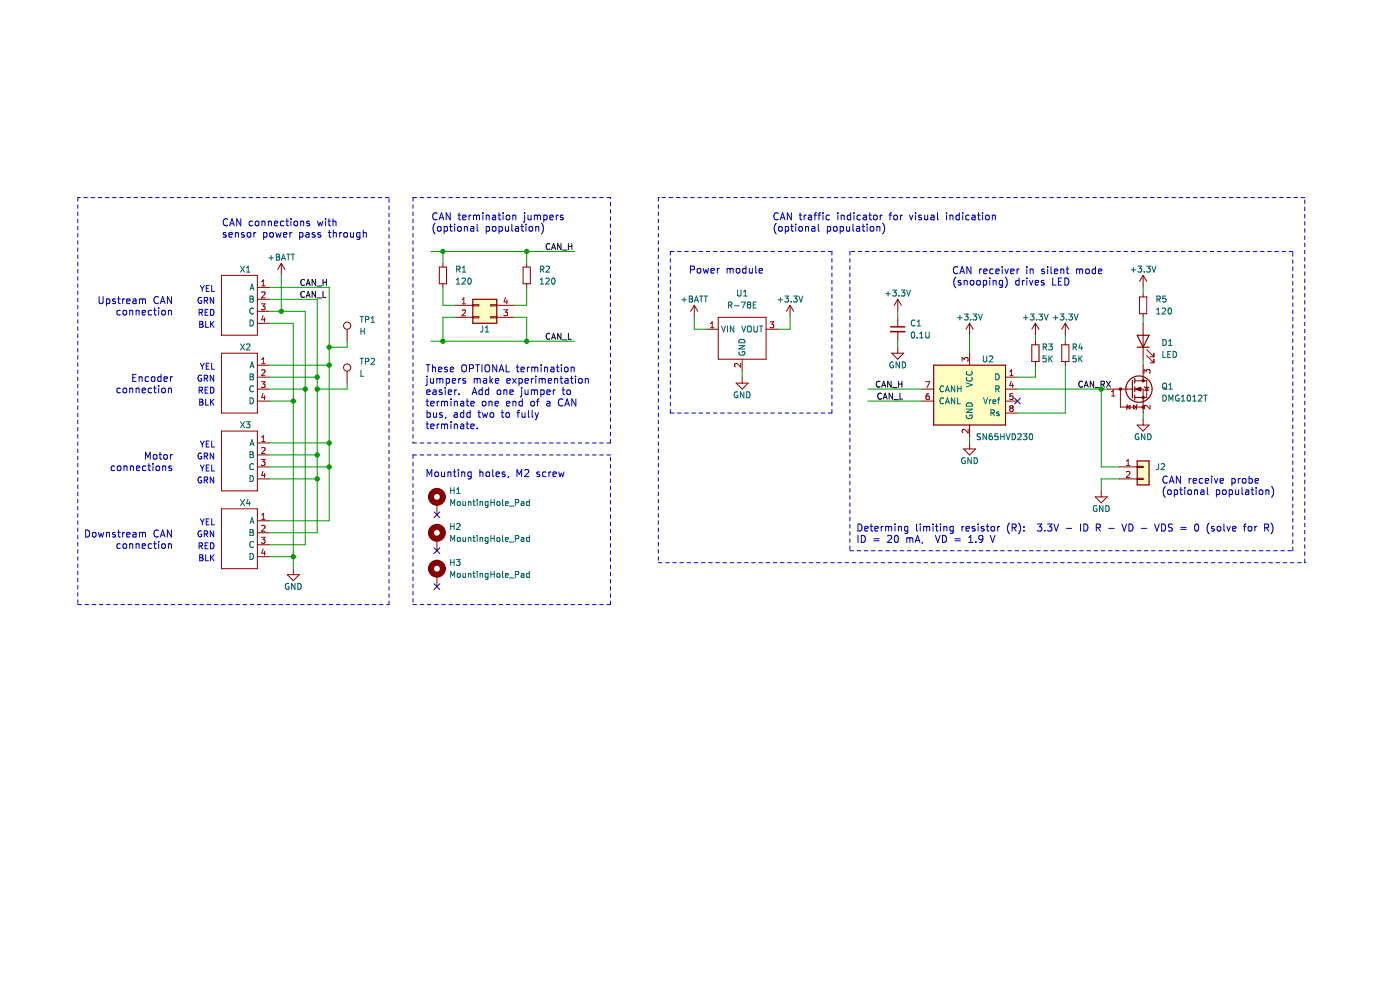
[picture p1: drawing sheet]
<svg xmlns="http://www.w3.org/2000/svg" width="297mm" height="210mm" viewBox="0 0 297 210" stroke-linecap="round" stroke-linejoin="round" font-family="sans-serif">
<path d="M0 0h296.9v210h-296.9z" fill-rule="evenodd" fill="#fff" stroke="#fff" stroke-width=".21"/>
<g fill="none" stroke="#840000" stroke-width=".21">
<path d="M47 58.4h7.6v12.7h-7.6zM59.7 55.9l-.8 1.2M59.7 55.9v2.5M59.7 55.9l.7 1.2M93.2 56.6h1.5v3.6h-1.5zM94 55.9v.7M111 56.6h1.5v3.6h-1.5zM111.7 55.9v.7M242.5 58.4v2.6M242.5 58.4l-.8 1.3M242.5 58.4l.8 1.3M47 74.9h7.6v12.7h-7.6z"/>
<path d="M54.6 61h2.5M54.6 63.5h2.5M54.6 66h2.5M54.6 68.6h2.5M54.6 77.5h2.5M73.6 69.8v2.6M73.6 78.7v2.6M94 60.2v.8M96.5 64.8h3.8M96.5 67.3h3.8M100.3 64.6h1.3v.3h-1.3zM100.3 67.2h1.3v.2h-1.3z"/>
<path d="M104.1 67.2h1.3v.2h-1.3zM104.1 64.6h1.3v.3h-1.3zM105.4 64.8h3.8M105.4 67.3h3.8M111.7 60.2v.8M147.3 64.8l-.8 1.2M147.3 64.8v2.5M147.3 64.8l.7 1.2M149.8 69.8h2.6M152.4 67.3h10.1v8.9h-10.1zM157.4 76.2v2.5M162.5 69.8h2.6"/>
<path d="M167.6 64.8l-.8 1.2M167.6 64.8v2.5M167.6 64.8l.8 1.2M189.2 74.9h2.5l-1.2 1.3zM190.5 63.5l-.8 1.3M190.5 63.5v2.5M190.5 67.3v2M190.5 70.4v2M190.5 73.7v1.2M190.5 63.5l.7 1.3M205.7 68.6l-.8 1.2M205.7 68.6v2.5"/>
<path d="M205.7 74.9v2.6M205.7 68.6l.8 1.2M218.9 73.1h1.5v3.6h-1.5zM219.7 68.6l-.8 1.2M219.7 68.6v2.5M219.7 72.4v.7M219.7 76.7v.8M219.7 68.6l.7 1.2M225.2 73.1h1.6v3.6h-1.6zM226 68.6v2.5M226 72.4v.7M226 76.7v.8"/>
<path d="M226 68.6l-.8 1.2M226 68.6l.8 1.2M241.7 63h1.6v3.5h-1.6zM242.5 62.2v.8M242.5 66.5v.8M242.5 68.6v7.6M242.5 77.5v3.3M243.3 75.4l1.5 1.6M243.3 74.2l1.5 1.5M244 77h.8M244 75.7h.8M244.8 74.9v.8"/>
<path d="M244.8 76.2v.8M47 91.4h7.6v12.7h-7.6zM54.6 82.5h2.5M54.6 99h2.5M54.6 80h2.5M54.6 85.1h2.5M54.6 94h2.5M54.6 96.5h2.5M156.2 81.3h2.5l-1.3 1.2zM157.4 80v1.3M195.5 82.5h2.6M195.5 85.1h2.6"/>
<path d="M204.4 95.2h2.6l-1.3 1.3zM205.7 90.2v2.5M205.7 94v1.2M213.3 82.5h2.5M213.3 87.6h2.5M213.3 80h2.5M213.3 85.1h2.5M234.9 82.5h5.3M237.4 99h3.8M237.7 82.5v3.8h4.8M239.1 86.3l.6-.3v.7zM239.2 85.8l-.2 1.1"/>
<path d="M240.5 86l.6 .3-.6 .4zM240.7 82.5h1.8v5.1M240.7 80.8h2.6v3.5h-2.6M241 82.5l1-.3v.7zM241.2 98.9h1.3v.3h-1.3zM241.2 85.8l-.2 1.1M241.2 90.2h2.6l-1.3 1.2zM242.5 88.9v1.3M242.8 82l1 .3M243.3 82.2l.4 .6h-.8zM47 107.9h7.6v12.7h-7.6zM54.6 101.6h2.5"/>
<path d="M54.6 110.5h2.5M54.6 113h2.5M54.6 115.6h2.5M54.6 118.1h2.5M92.7 106.7v2.5M92.7 114.3v2.5M232.4 105.4h2.5l-1.3 1.3zM233.6 104.1v1.3M237.4 101.6h3.8M241.2 101.5h1.3v.2h-1.3zM60.9 121.9h2.6l-1.3 1.3zM62.2 120.6v1.3"/>
<path d="M92.7 121.9v2.5"/>
<circle cx="73.6" cy="78" r=".76"/>
<circle cx="73.6" cy="69.1" r=".76"/>
</g>
<g fill="none" stroke="#006464" stroke-width=".21">
<path d="M51 56.5l.9 1.2M51.9 56.5l-.9 1.2M52.3 57.7h.7M52.3 56.8l.4-.3v1.2M57 54.7h1M57.5 54.2v1M58.6 53.9h.4l.3 .3-.3 .3 .3 .1v.3l-.2 .3h-.5zM58.6 54.5h.4M59.7 55.2l.4-1.3 .5 1.3M59.8 54.8h.6M60.8 53.9h.7M61.2 53.9v1.3"/>
<path d="M61.8 53.9h.7M62.1 53.9v1.3M96.8 59.4l.4-.4v1.3M96.9 57.1h.6v-.5l-.6-.1v1.2M97.2 57.1l.4 .6M98 59.1l.5-.1 .3 .4-.8 .9h.8M98.1 57.7h.7M98.1 56.8l.4-.3v1.2M99.4 59.1l.1-.1a.68 .68 0 0 1 .5 .6 .68 .68 0 0 1-.5 .7l-.3-.5zM114.6 59.4l.4-.4v1.3M114.7 57.1h.6v-.5l-.6-.1v1.2M115 57.1l.4 .6"/>
<path d="M115.8 59.1l.5-.1 .2 .4-.8 .9h.8M115.9 56.6l.4-.1 .3 .3-.8 .9h.8M117.1 59.1l.2-.1a.68 .68 0 0 1 .5 .6 .68 .68 0 0 1-.5 .7l-.3-.5zM240 57.2h.9M240.5 56.8v.9M241.4 56.5h.8l-.4 .4 .3 .2v.5l-.1 .1-.6-.1M242.8 57.6v.1M243.2 56.5h.8l-.4 .4 .4 .2v.5l-.2 .1-.6-.1M244.4 56.5l.4 1.2 .4-1.2M51 73l.9 1.2M51.9 73l-.9 1.2M52.3 73.1l.5-.1 .2 .3-.8 .9h.8"/>
<path d="M53 61.5l.5-1.2 .4 1.2M53 62.8h.5l.2 .2-.2 .4 .2 .1 .1 .3-.3 .3h-.5zM53 67.9a.64 .64 0 0 1 .8 .6 .64 .64 0 0 1-.8 .6zM53 79.3h.5l.2 .2-.2 .4 .2 .1 .1 .3-.3 .3h-.5zM53 63.4h.5M53 78l.5-1.2 .4 1.2M53 79.9h.5M53.2 61.2h.6M53.2 77.7h.6M53.8 65.5a.56 .56 0 0 0-.8 .5 .56 .56 0 0 0 .8 .5M76.4 76h.7M76.4 67.1h.7"/>
<path d="M76.6 78.5v1.3h.6M76.6 69.7v1.2M76.6 70.3h.7M76.7 67.1v1.3M76.7 76v1.3M77.3 69.7v1.2M77.5 76.7l.6-.1 .1-.5-.7-.1v1.3M77.5 67.8l.6-.1 .1-.5-.7-.1v1.3M78.7 76.1l.5-.1 .3 .4-.8 .9h.8M78.7 68.4h.8M78.7 67.5l.4-.4v1.3M96.8 60.3h.7"/>
<path d="M102.4 69.1v1.1l-.5 .2M103 70.4h.7M103 69.5l.3-.4v1.3M114.6 60.3h.7M144.7 63.6h.9M145.1 63.1v1M146.2 62.8h.4l.3 .2-.3 .4 .3 .1 .1 .3-.3 .3h-.5zM146.2 63.4h.4M147.3 64.1l.4-1.3 .5 1.3M147.4 63.7h.6M148.4 62.8h.7M148.8 62.8v1.3"/>
<path d="M149.4 62.8h.7M149.7 62.8v1.3M153.1 69.1l.4 1.3 .4-1.3M154.3 69.1v1.3M154.5 64.7h.6l.1-.5-.7-.1v1.2M154.8 64.7l.5 .6M155.7 69.1v1.3l-.8-1.3v1.3M155.8 64.9h1M156.5 61.5v1.1l.2 .2 .4-.1 .1-.1v-1.1M156.7 73.3h1.3l-1.3 .7h1.3M156.8 74.6a.58 .58 0 0 0 .6 .8 .58 .58 0 0 0 .5-.8h-.4v.2M156.9 72.1a.66 .66 0 0 1 .8-.1 .66 .66 0 0 1 .3 .7h-1.3z"/>
<path d="M157.3 64.1h.8l-.5 1.2M157.3 69.1l.5 1.3 .4-1.3M157.7 62.8h.8M157.7 61.9l.4-.4v1.3M158.6 69.3l.3-.2a.43 .43 0 0 1 .5 .5v.4a.42 .42 0 0 1-.4 .4 .42 .42 0 0 1-.4-.4zM158.8 64.6l-.3-.2 .3-.3h.2l.3 .2-.3 .3M158.8 64.6l-.3 .3v.2l.3 .2h.2l.3-.2-.1-.4-.2-.1M158.8 64.6h.2M159.8 64.7h.4M159.9 69.1v1.1l.3 .2h.2l.3-.2v-1.1M160.4 64.1h-.6v1.2h.6M161.1 69.1h.7"/>
<path d="M161.5 69.1v1.3M165.1 63.6h.9M165.5 63.1v1M166.5 62.8h.8l-.4 .5 .3 .1v.5l-.1 .2-.6-.2M167.8 63.9v.2M168.3 62.8h.8l-.4 .5 .3 .1v.5l-.1 .2-.6-.2M169.5 62.8l.4 1.3 .4-1.3M187.9 62.3h1M188.4 61.8v1M189.4 61.5h.8l-.5 .5 .4 .1v.6l-.2 .1-.5-.1M189.5 76.8a.58 .58 0 0 0-.7 .6 .58 .58 0 0 0 .7 .5v-.4h-.2M190.7 62.7v.1"/>
<path d="M190.8 76.8v1.2l-.7-1.2v1.2M191.2 61.5h.8l-.5 .5 .4 .1v.6l-.2 .1-.5-.1M191.4 76.8a.64 .64 0 0 1 .8 .6 .64 .64 0 0 1-.8 .6zM192.3 61.5l.5 1.3 .4-1.3M193.4 70.5l.2-.1a.68 .68 0 0 1 .5 .7 .68 .68 0 0 1-.5 .6l-.3-.5zM194.1 68a.56 .56 0 0 0-.8 .5 .56 .56 0 0 0 .8 .5M194.6 69.2h.7M194.6 68.2l.3-.3v1.3M194.6 71.6v.1M195.1 71.7h.8M195.1 70.8l.4-.4v1.3M196.4 70.4v1.1l.2 .2 .4-.1 .1-.1v-1.1"/>
<path d="M203.1 67.4h1M203.6 66.9v1M204.6 66.6h.8l-.4 .5 .3 .1v.6l-.2 .1-.5-.1M205.1 78.8a.56 .56 0 0 0 .5 .8 .56 .56 0 0 0 .5-.8M205.9 67.8v.1M206.4 66.6h.8l-.4 .5 .3 .1v.6l-.1 .1-.6-.1M207.6 66.6l.4 1.3 .4-1.3M208.6 75.5v1l.3 .3h.2l.2-.3v-1M209.9 75.6l.5-.1 .2 .4-.8 .9h.8M211.2 79.3a.64 .64 0 0 1 .8 .6 .64 .64 0 0 1-.8 .7zM217.1 67.4h1M217.6 66.9v1"/>
<path d="M218.6 66.6h.8l-.5 .5 .4 .1v.6l-.2 .1-.5-.1M219.9 67.8v.1M220.4 66.6h.8l-.5 .5 .4 .1v.6l-.2 .1-.5-.1M221.3 73.6h.6l.1-.5-.7-.1v1.2M221.5 66.6l.5 1.3 .4-1.3M221.6 73.6l.4 .6M221.9 75.5h-.6l-.1 .6 .7-.1v.6l-.2 .2-.5-.2M222.5 73h.7l-.4 .4 .4 .2v.5l-.2 .1-.5-.1M222.5 75.5v1.3M222.7 76l.5 .8M223.2 75.5l-.7 .7M223.5 67.4h.9"/>
<path d="M223.9 66.9v1M224.9 66.6h.8l-.4 .5 .3 .1v.6l-.1 .1-.6-.1M226.2 67.8v.1M226.7 66.6h.8l-.4 .5 .4 .1v.6l-.2 .1-.6-.1M227.7 73.6h.6v-.5l-.6-.1v1.2M227.9 66.6l.4 1.3 .4-1.3M228 73.6l.4 .6M228.3 75.5h-.6l-.1 .6 .6-.1 .1 .6-.2 .2-.5-.2M228.9 75.5v1.3M229 76l.6 .8M229.2 72.9l-.3 .9h.8M229.5 73.4v.8"/>
<path d="M229.6 75.5l-.7 .7M245.4 66.6h.7M245.4 65.7l.3-.4v1.3M245.4 63.5l.6-.1 .1-.5-.7-.1v1.3M245.7 63.5l.5 .6M246.6 65.5l.5-.2 .2 .4-.8 .9h.8M246.7 72a.64 .64 0 0 1 .7 .6 .64 .64 0 0 1-.7 .7zM246.7 74.5v1.3h.6M247.3 62.8h-.6l-.1 .6 .6-.1 .1 .6-.2 .2-.5-.2M247.7 75.1h.5M247.9 73.3h.7M247.9 72.4l.4-.4v1.3"/>
<path d="M247.9 65.5l.2-.2a.68 .68 0 0 1 .4 .7 .68 .68 0 0 1-.4 .6l-.3-.5zM248.3 74.5h-.6v1.3h.6M248.9 74.5a.64 .64 0 0 1 .7 .7 .64 .64 0 0 1-.7 .6zM51 89.5l.9 1.2M51.9 89.5l-.9 1.2M52.2 89.5h.8l-.4 .4 .4 .2v.5l-.2 .1-.6-.1M53 84.4a.64 .64 0 0 1 .8 .6 .64 .64 0 0 1-.8 .7zM53 95.8h.5l.2 .3-.2 .3 .2 .1 .1 .3-.3 .3h-.5zM53 94.5l.5-1.2 .4 1.2M53 96.4h.5M53.2 94.2h.6M53.8 82a.56 .56 0 0 0-.8 .5 .56 .56 0 0 0 .8 .5"/>
<path d="M53.8 98.5a.56 .56 0 0 0-.8 .5 .56 .56 0 0 0 .8 .5M156.5 83.2a.58 .58 0 0 0-.8 .6 .58 .58 0 0 0 .8 .5v-.5h-.2M157.8 83.1v1.3l-.7-1.3v1.3M158.4 83.1a.64 .64 0 0 1 .7 .6 .64 .64 0 0 1-.7 .7zM200.2 82a.56 .56 0 0 0-.8 .5 .56 .56 0 0 0 .8 .5M200.2 84.5a.56 .56 0 0 0-.8 .5 .56 .56 0 0 0 .8 .5M200.6 85.7l.4-1.3 .4 1.3M200.6 83.1l.4-1.3 .4 1.3M200.7 85.3h.6M200.7 82.8h.6M202.5 81.8v1.3l-.7-1.3v1.3M202.5 84.4v1.3l-.7-1.3v1.3"/>
<path d="M203.2 84.4v1.3h.6M203.2 81.8v1.3M203.2 82.5h.7M203.9 81.8v1.3M204.7 97.1a.58 .58 0 0 0-.7 .6 .58 .58 0 0 0 .8 .5v-.4h-.3M205 86.8h1.3l-1.3 .7h1.3M205 81.2l1.3 .4-1.3 .5M205.1 88.1a.58 .58 0 0 0 .5 .7 .58 .58 0 0 0 .5-.8h-.4v.3M205.1 80.1a.56 .56 0 0 0 .5 .8 .56 .56 0 0 0 .5-.8M205.2 85.6a.66 .66 0 0 1 .7-.1 .66 .66 0 0 1 .4 .7h-1.3zM206.1 97.1v1.3l-.8-1.3v1.3M206.7 97.1a.64 .64 0 0 1 .7 .6 .64 .64 0 0 1-.7 .7z"/>
<path d="M208 92.1l-.5-.1-.2 .2 .1 .3 .5 .3v.4h-.6M208.6 84.4l.5 1.3 .4-1.3M209.3 92v1.3l-.8-1.3v1.3M209.9 84.8v.9M210.2 87.6l.6-.1 .1-.5-.7-.1v1.3M210.3 84.8l-.4 .2M210.4 92l-.3 .1-.2 .2-.1 .7 .3 .3 .4-.1-.1-.7h-.3l-.3 .2M210.5 87.6l.4 .6M210.6 85.2l.6-.1v-.2l-.4-.1-.2 .2 .1 .6h.5M211.2 82.5h.7v-.5l-.7-.2v1.3M211.6 82.5l.4 .6M211.6 84.8h.5"/>
<path d="M211.7 92h-.6l-.1 .6 .6-.1 .1 .7-.2 .1-.5-.1M211.9 87.4l-.3-.1-.2 .2 .1 .2 .4 .1v.3h-.5M212.1 84.4l-.3 .2v1.1M212.3 92v1.3M212.3 92.6h.7M213 92v1.3M213.4 92l.5 1.3 .4-1.3M214.7 92a.64 .64 0 0 1 .7 .6 .64 .64 0 0 1-.7 .7zM215.9 92.1l.5-.1 .3 .4-.8 .9h.8M217.1 92h.8l-.5 .5 .4 .1v.6l-.2 .1-.5-.1M218.5 92.1l.1-.1a.68 .68 0 0 1 .5 .6 .68 .68 0 0 1-.5 .7l-.3-.5zM241.5 92.1a.58 .58 0 0 0-.7 .5 .58 .58 0 0 0 .8 .6v-.5h-.2"/>
<path d="M242.9 92v1.3l-.8-1.3v1.3M243.5 92a.64 .64 0 0 1 .7 .6 .64 .64 0 0 1-.7 .7zM245.8 98.4l-.1 1-.4 .2M246.3 98.5l.5-.1 .3 .3-.8 .9h.8M246.7 83.8a.64 .64 0 0 1 .7 .6 .64 .64 0 0 1-.7 .7zM246.7 81.5l.2-.2a.43 .43 0 0 1 .6 .4v.4a.42 .42 0 0 1-.4 .5 .42 .42 0 0 1-.5-.5zM246.9 82.2l.6 .5M248 82.5h.7M248 81.6l.3-.3v1.2M248 85.1v-1.3l.4 .9 .4-.9v1.3M250.1 83.9a.58 .58 0 0 0-.7 .6 .58 .58 0 0 0 .7 .5v-.5h-.2M250.6 85.1h.8"/>
<path d="M250.6 84.2l.4-.4v1.3M252 83.9l.1-.1a.68 .68 0 0 1 .5 .6 .68 .68 0 0 1-.5 .7l-.3-.5zM253 85.1h.8M253 84.2l.4-.4v1.3M254.3 83.9l.4-.1 .3 .4-.8 .9h.8M255.3 83.8h.8M255.7 83.8v1.3M51 106l.9 1.2M51.9 106l-.9 1.2M52.6 105.9l-.3 .9h.8M52.9 106.4v.8M53 100.9a.64 .64 0 0 1 .8 .6 .64 .64 0 0 1-.8 .7z"/>
<path d="M53 112.3h.5l.2 .3-.2 .3 .2 .1 .1 .3-.3 .3h-.5zM53 117.4a.64 .64 0 0 1 .8 .6 .64 .64 0 0 1-.8 .7zM53 111l.5-1.2 .4 1.2M53 112.9h.5M53.2 110.7h.6M53.8 115a.56 .56 0 0 0-.8 .5 .56 .56 0 0 0 .8 .5M95.6 103.4v1.3M95.6 107.2v-1.2l.4 .9 .5-.9v1.2M95.6 111v1.3M95.6 114.9v-1.3l.4 .9 .5-.9v1.3M95.6 118.7v1.2M95.6 111.7h.7"/>
<path d="M95.6 104h.7M95.6 119.3h.7M96.3 103.4v1.3M96.3 111v1.3M96.3 118.7v1.2M96.8 118.7h.8l-.4 .4 .3 .2v.5l-.1 .1-.6-.1M96.9 111.2l.5-.2 .2 .4-.8 .9h.8M96.9 104.7h.7M96.9 103.8l.3-.4v1.3M97.1 114.1l.3-.1 .3 .3v.3l-.3 .3-.4-.3zM97.1 106.5l.3-.1 .3 .2v.4l-.3 .2-.4-.2zM98.2 114l.1 .8 .5-.1"/>
<path d="M98.2 106.4l.1 .8 .5-.1M98.8 106.4v.8M98.8 114v.9M99.4 114.1h.4l.1 .8M99.4 106.4v.8M99.4 114v.9M99.4 106.5h.4l.1 .7M100.3 114h.5M100.3 106.4h.5M100.5 113.6v1.1l.3 .2M100.5 106v1.1l.3 .1M101.2 106v.1"/>
<path d="M101.2 106.4v.8M101.2 113.6v.1M101.2 114v.9M101.8 114.1h.5l.1 .8M101.8 106.4v.8M101.8 114v.9M101.8 106.5h.5l.1 .7M103.5 114.1l-.3-.1-.3 .3 .1 .5h.5M103.5 106.4v1l-.2 .3-.3-.1M103.5 114v1l-.2 .3-.3-.1M103.5 106.5l-.3-.1-.3 .2 .1 .6h.5M104.1 106v1.2"/>
<path d="M104.1 113.6v1.3M104.1 114.2h.8M104.1 106.6h.8M104.9 106v1.2M104.9 113.6v1.3M105.5 114.1l.3-.1 .3 .3v.3l-.3 .3-.4-.3zM105.5 106.5l.3-.1 .3 .2v.4l-.3 .2-.4-.2zM106.6 113.6v1.1l.2 .2M106.6 106v1.1l.2 .1M107.2 114.4l.6-.1v-.2l-.4-.1-.2 .2 .1 .6h.5M107.2 106.8l.6-.1v-.2l-.4-.1-.2 .2 .1 .6h.5M108.1 115h.9"/>
<path d="M108.1 107.4h.9M109.3 106.6h.6l.1-.5-.7-.1v1.2M109.3 114.3l.6-.1 .1-.5-.7-.1v1.3M110.6 114.1h.5v.8M110.6 106.5h.5v.7M111.1 114.3l-.6 .3 .2 .3 .4-.1M111.1 106.7l-.6 .2 .2 .3h.4M112.3 114.1l-.4-.1-.2 .3 .1 .5h.5M112.3 106v1.2M112.3 113.6v1.3M112.3 106.5l-.4-.1-.2 .2 .1 .6h.5M232.7 107.3a.58 .58 0 0 0-.8 .6 .58 .58 0 0 0 .8 .5v-.4h-.2"/>
<path d="M234 107.2v1.3l-.7-1.3v1.3M234.6 107.2a.64 .64 0 0 1 .7 .7 .64 .64 0 0 1-.7 .6zM61.2 123.8a.58 .58 0 0 0-.7 .6 .58 .58 0 0 0 .8 .5v-.4h-.2M62.6 123.7v1.3l-.7-1.3v1.3M63.2 123.7a.64 .64 0 0 1 .7 .7 .64 .64 0 0 1-.7 .6zM95.6 122.5v-1.3l.4 .9 .5-.9v1.3M97.1 121.7l.3-.1 .3 .3v.3l-.3 .3-.4-.3zM98.2 121.6l.1 .8h.5M98.8 121.6v.9M99.4 121.6v.9M99.4 121.7h.4l.1 .8M100.3 121.6h.5"/>
<path d="M100.5 121.2v1.1l.3 .2M101.2 121.2v.1M101.2 121.6v.9M101.8 121.6v.9M101.8 121.7h.5l.1 .8M103.5 121.6v1.1l-.2 .2-.3-.1M103.5 121.7l-.3-.1-.3 .3 .1 .5h.5M104.1 121.2v1.3M104.1 121.8h.8M104.9 121.2v1.3M105.5 121.7l.3-.1 .3 .3v.3l-.3 .3-.4-.3zM106.6 121.2v1.1l.2 .2"/>
<path d="M107.2 122.1l.6-.2v-.2l-.4-.1-.2 .2 .1 .6h.5M108.1 122.6h.9M109.3 121.9l.6-.1 .1-.5-.7-.1v1.3M110.6 121.7h.5v.8M111.1 121.9l-.6 .3 .2 .3 .4-.1M112.3 121.2v1.3M112.3 121.7l-.4-.1-.2 .3 .1 .5h.5"/>
</g>
<g fill="none" stroke="#a90000" stroke-width=".21">
<path d="M55.5 59.7l.4-.3v1.2M55.4 64.5h.8l-.4 .4 .4 .2v.5l-.2 .1-.6-.1M55.5 60.6h.7M55.5 76.2l.4-.3v1.2M55.5 62l.5-.1 .2 .4-.8 .9h.8M55.5 78.5l.5-.1 .2 .4-.8 .9h.8M55.5 77.1h.7M55.8 66.9l-.3 .9h.8M56.1 67.4v.9M98 64.5h.8M98 65.8l.5-.1 .3 .4-.8 .9h.8M98 63.5l.4-.3v1.3"/>
<path d="M106.9 65.7h.8l-.5 .5 .4 .1v.6l-.2 .1-.5-.1M107.2 63.1l-.3 .9h.8M107.5 63.6v.9M150.7 69.5h.8M150.7 68.6l.4-.3v1.2M157.1 77.1v.8l-.9-.8-.3 .2 .1 .5M163.4 68.3h.8l-.5 .4 .4 .2v.5l-.2 .1-.5-.1M204.1 76.6v-.8l.5 .5 .1-.4h.6l.1 .2-.1 .5M214.2 79.7h.7M214.2 78.8l.4-.4v1.3M242.7 79.2v-.8l.5 .4 .1-.4h.6l.1 .2-.1 .6M55.4 81h.8l-.4 .4 .4 .2v.5l-.2 .1-.6-.1"/>
<path d="M55.4 97.5h.8l-.4 .4 .4 .2v.5l-.2 .1-.6-.1M55.5 92.7l.4-.3v1.3M55.5 95l.5-.1 .2 .4-.8 .9h.8M55.5 93.7h.7M55.8 83.4l-.3 .9h.8M55.8 99.9l-.3 .9h.8M56.1 83.9v.9M196.4 81h.8l-.5 1.2M197 83.5l-.3 .1-.2 .2-.1 .7 .3 .3 .4-.2-.1-.6h-.3l-.3 .2M205.4 91.1v.8l-.9-.8-.4 .2 .1 .5M214.5 86.6l-.3-.3 .3-.3 .3 .1 .1 .2-.2 .3M214.5 86.6l-.3 .2v.3l.3 .2 .3-.1 .1-.1v-.4l-.2-.1"/>
<path d="M214.5 86.6h.2M214.5 80.9l-.3 .9h.8M214.8 81.4v.8M214.9 83.5h-.6l-.1 .6 .6-.1 .1 .6-.2 .2-.5-.2M235.8 84h.7M235.8 83.1l.4-.4v1.3M239 98.7h.7M239 97.8l.3-.3v1.2M244 86v.8l-.9-.8-.4 .2 .1 .5M55.4 114h.8l-.4 .5 .4 .1v.5l-.2 .1-.6-.1M55.5 109.3l.4-.4v1.3M55.5 111.5l.5-.1 .2 .4-.8 .9h.8"/>
<path d="M55.5 110.2h.7M55.8 116.4l-.3 1h.8M56.1 100.4v.9M56.1 116.9v.9M239 100.1l.5-.1 .2 .4-.8 .9h.8"/>
</g>
<g fill="#ffffc2" stroke="#ffffc2" stroke-width=".25">
<path d="M100.3 63.5h5.1v5.1h-5.1z" fill-rule="evenodd"/>
<path d="M241.2 97.8h2.6v5.1h-2.6z" fill-rule="evenodd"/>
<path d="M198.1 77.5h15.2v12.7h-15.2z" fill-rule="evenodd"/>
</g>
<g fill="none" stroke="#840000" stroke-width=".25">
<path d="M100.3 63.5h5.1v5.1h-5.1zM198.1 77.5h15.2v12.7h-15.2zM241.2 73.7h2.6M241.2 71.1h2.6l-1.3 2.6zM240.2 80.6v3.8M240.7 80.3v1M240.7 82v1M240.7 83.8v1M241.2 97.8h2.6v5.1h-2.6z"/>
<circle cx="241.6" cy="82.5" r="2.79"/>
</g>
<g fill="#840000" stroke="#840000" stroke-width=".21">
<path d="M241 82.5l1-.3v.7z"/>
<circle cx="237.7" cy="82.5" r=".25"/>
<circle cx="242.5" cy="86.3" r=".25"/>
<circle cx="242.5" cy="84.3" r=".25"/>
<circle cx="242.5" cy="80.8" r=".25"/>
</g>
<g fill="none" stroke="#840000" stroke-width="1.3">
<circle cx="92.7" cy="113" r="1.27"/>
<circle cx="92.7" cy="105.4" r="1.27"/>
<circle cx="92.7" cy="120.6" r="1.27"/>
</g>
<path d="M188.9 70.4h3.1" fill="none" stroke="#840000" stroke-width=".33"/>
<path d="M188.9 69.3h3.1" fill="none" stroke="#840000" stroke-width=".3"/>
<g fill="none" stroke="#0f0f0f" stroke-width=".21">
<path d="M64.6 59.4a.56 .56 0 0 0-.8 .5 .56 .56 0 0 0 .8 .5M67 59.3v1.2l-.8-1.2v1.2M68.5 59.3v1.2M68.5 59.9h.7M69.2 59.3v1.2M116.6 51.8a.56 .56 0 0 0-.7 .5 .56 .56 0 0 0 .7 .5M117 52.9l.4-1.2 .5 1.2M117.1 52.6h.6M119 51.7v1.2l-.7-1.2v1.2M119.3 53h1M120.6 51.7v1.2M120.6 52.3h.7"/>
<path d="M121.3 51.7v1.2M64.6 61.9a.56 .56 0 0 0-.8 .6 .56 .56 0 0 0 .8 .5M65 60.5l.4-1.2 .4 1.2M65 63.1l.4-1.3 .4 1.3M65.1 60.2h.6M65.1 62.7h.6M67 61.8v1.3l-.8-1.3v1.3M67.3 60.7h.9M67.3 63.2h.9M68.5 61.8v1.3h.6M116.6 70.8a.56 .56 0 0 0-.7 .5 .56 .56 0 0 0 .7 .6M117 72l.4-1.3 .5 1.3"/>
<path d="M117.1 71.6h.6M119 70.7v1.3l-.7-1.3v1.3M119.3 72.1h1M120.6 70.7v1.3h.6M186.7 81a.56 .56 0 0 0-.8 .5 .56 .56 0 0 0 .8 .5M187 83.5a.56 .56 0 0 0-.8 .5 .56 .56 0 0 0 .8 .5M187 82.1l.5-1.2 .4 1.2M187.2 81.8h.6M187.4 84.7l.4-1.3 .4 1.3M187.5 84.3h.6M189 80.9v1.2l-.7-1.2v1.2M189.3 83.4v1.3l-.7-1.3v1.3"/>
<path d="M189.3 82.3h1M189.6 84.8h1M190.6 80.9v1.2M190.6 81.5h.7M190.9 83.4v1.3h.6M191.3 80.9v1.2M229.7 81a.56 .56 0 0 0-.8 .5 .56 .56 0 0 0 .8 .5M230 82.1l.4-1.2 .5 1.2M230.1 81.8h.6M232 80.9v1.2l-.7-1.2v1.2M232.3 82.3h1M233.6 81.5h.6v-.5l-.6-.1v1.2"/>
<path d="M233.9 81.5l.4 .6M234.7 80.9l.9 1.2M235.6 80.9l-.9 1.2"/>
</g>
<g fill="none" stroke="#0000c2" stroke-width=".21">
<path d="M16.5 43.4v.8M16.5 45v.7M16.5 46.5v.7M16.5 48v.8M16.5 49.5v.8M16.5 51.1v.7M16.5 52.6v.7M16.5 54.1v.8M16.5 55.6v.8M16.5 57.1v.8M16.5 58.7v.7M17 41.9h-.5v.8"/>
<path d="M17.8 41.9h.7M19.3 41.9h.8M20.8 41.9h.8M22.3 41.9h.8M23.9 41.9h.7M25.4 41.9h.8M26.9 41.9h.8M28.4 41.9h.8M30 41.9h.7M31.5 41.9h.8M33 41.9h.8M34.5 41.9h.8"/>
<path d="M36.1 41.9h.7M37.6 41.9h.7M39.1 41.9h.8M40.6 41.9h.8M42.2 41.9h.7M43.7 41.9h.7M45.2 41.9h.8M46.7 41.9h.8M47.9 49.4l-.3-.1-.2 .2v.2l.5 .2v.3h-.5M48.2 41.9h.8M48.3 46.5a.71 .71 0 0 0-1 .5 .71 .71 0 0 0 .7 .9l.3-.1M48.6 49.8l.7-.1-.1-.3-.4-.1-.2 .2v.7h.6"/>
<path d="M48.7 47.9l.5-1.5 .5 1.5M48.9 47.5h.7M49.8 41.9h.7M49.9 49.5l.2-.2 .4 .1 .1 .9M49.9 49.3v1M51.1 46.4v1.5l-.9-1.5v1.5M51.3 41.9h.8M51.8 49.4l-.4-.1-.2 .2 .1 .2 .5 .2v.3h-.6M52.5 49.5l.2-.2 .4 .2 .1 .5-.1 .2-.4 .1-.2-.1zM52.8 41.9h.8M53.6 47l-.5-.1-.2 .3 .1 .6h.6M53.9 49.3v1"/>
<path d="M54.2 47l.2-.1 .5 .1v.6l-.1 .2-.4 .1-.2-.1zM54.3 49.3l-.4 .3M54.3 41.9h.8M55.6 47l.2-.1 .3 .1 .1 .9M55.6 46.9v1M55.9 41.9h.7M55.9 49.4l.5-.1 .2 .3-.1 .6h-.6M55.9 49.3v1.5M56.9 47l.2-.1 .4 .1 .1 .9M56.9 46.9v1M57.3 49.5l.2-.2 .4 .2 .1 .5-.1 .2-.4 .1-.2-.1zM57.4 41.9h.8"/>
<path d="M58.2 47.4l.7-.1v-.3l-.5-.1-.2 .2 .1 .7h.6M58.5 49.3l.3 1 .3-.7 .3 .7 .2-1M58.9 41.9h.8M60.1 49.8l.8-.1-.1-.3-.4-.1-.3 .2 .1 .7h.6M60.2 47l-.4-.1-.3 .3 .1 .6h.6M60.4 41.9h.8M60.6 46.9h.6M60.9 46.4v1.3l.3 .2M61.5 49.3v1M61.7 46.4v.1M61.7 46.9v1M61.9 49.3l-.4 .3"/>
<path d="M62 41.9h.7M62.4 47l.2-.1 .5 .1v.6l-.1 .2-.4 .1-.2-.1zM63.5 41.9h.7M63.6 49.4l.4-.1 .3 .3-.2 .6h-.5M63.6 49.3v1.5M63.8 47l.2-.1 .4 .1v.9M63.8 46.9v1M64.9 49.4h.6l.1 .9M65 41.9h.8M65.6 49.7h-.5l-.2 .3 .2 .3 .5-.1M65.6 47l-.3-.1-.2 .2v.2l.5 .2v.3h-.5M66.5 41.9h.8"/>
<path d="M66.8 49.4l-.4-.1-.2 .2 .1 .2 .5 .2v.3h-.6M67.4 46.9l.2 1 .3-.7 .3 .7 .3-1M68 49.4l-.4-.1-.2 .2 .1 .2 .5 .2v.3h-.6M68.1 41.9h.7M69.1 46.4v.1M69.1 46.9v1M69.6 46.9h.5M69.6 41.9h.7M69.6 49.3h.6M69.8 46.4v1.3l.3 .2M69.9 48.8v1.3l.3 .2M70.6 47l.3-.1 .3 .1 .1 .9"/>
<path d="M70.6 46.4v1.5M70.7 49.5l.2-.2 .4 .1 .1 .9M70.7 48.8v1.5M71.1 41.9h.8M72.1 49.3v1M72.5 49.3l-.4 .3M72.6 41.9h.8M73 49.5l.2-.2 .4 .2 .1 .5-.1 .2-.4 .1-.2-.1zM74.2 41.9h.7M74.4 49.3v.9l.4 .1 .2-.1M75 49.3v1M75.7 41.9h.7"/>
<path d="M76.4 49.3v1.2l-.3 .3-.4-.1M76.4 49.4l-.5-.1-.3 .3 .2 .6h.6M77.1 49.5l.2-.2 .3 .1 .1 .9M77.1 48.8v1.5M77.2 41.9h.8M78.7 41.9h.8M80.2 41.9h.8M81.8 41.9h.7M82.5 42.2v.7M82.5 43.7v.8M82.5 45.2v.8M82.5 46.7v.8"/>
<path d="M82.5 48.3v.7M82.5 49.8v.7M82.5 51.3v.8M82.5 52.8v.8M82.5 54.4v.7M82.5 55.9v.7M82.5 57.4v.8M82.5 58.9v.8M87.6 43.4v.8M87.6 45v.7M87.6 46.5v.7M87.6 48v.8"/>
<path d="M87.6 49.5v.8M87.6 51.1v.7M87.6 52.6v.7M87.6 54.1v.8M87.6 55.6v.8M87.6 57.1v.8M87.6 58.7v.7M88.4 41.9h-.8v.8M89.1 41.9h.8M90.7 41.9h.7M92.2 41.9h.7M92.3 47.3a1.72 1.72 0 0 0 0 2.3"/>
<path d="M92.7 45.3a.71 .71 0 0 0-1 .5 .71 .71 0 0 0 .7 .8l.3-.1M92.9 48.2l.2-.2 .4 .2 .1 .6-.2 .2h-.3l-.2-.1zM93.2 46.6l.5-1.5 .5 1.5M93.3 46.2h.7M93.7 41.9h.8M94.2 48.1l.5-.1 .2 .3-.1 .7h-.6M94.2 48v1.5M95.2 41.9h.8M95.4 48h.5M95.5 45.1v1.5l-.8-1.5v1.5M95.6 47.5v1.3l.3 .2M96.4 47.5v.2"/>
<path d="M96.4 48v1M96.8 41.9h.7M97.2 45.6h.5M97.2 48.2l.2-.2 .4 .2 .1 .6-.2 .2h-.3l-.2-.1zM97.4 45.1v1.3l.3 .2M98.2 46.1l.7-.1-.1-.3-.4-.1-.2 .2v.8h.6M98.3 41.9h.7M98.5 48.2l.2-.2 .4 .1 .1 .9M98.5 48v1M99.5 45.6v1M99.8 41.9h.8M99.9 48.1h.5l.1 .9"/>
<path d="M99.9 45.6l-.4 .3M100.4 45.6v1M100.4 45.8l.5-.2 .2 .2M100.5 48.4l-.5 .1-.2 .2 .2 .3h.5M101.1 45.8l.2-.2 .4 .1v.9M101.1 45.8v.8M101.2 47.5v1.3l.2 .2M101.3 41.9h.8M102.4 45.1v.2M102.4 45.6v1M102.8 41.9h.8M103.2 45.8l.2-.2 .3 .1 .1 .9"/>
<path d="M103.2 48.1l.4-.1 .3 .3-.2 .7h-.5M103.2 45.6v1M103.2 48v1.5M104.4 41.9h.7M104.5 48.2l.2-.2 .5 .2v.6l-.1 .2h-.4l-.2-.1zM104.5 45.7h.6l.1 .9M105.2 46l-.5 .1-.3 .2 .3 .3h.5M105.7 45.6h.5M105.9 45.1v1.3l.3 .2M105.9 48.1l.4-.1 .3 .3-.2 .7h-.5M105.9 48v1.5M105.9 41.9h.8"/>
<path d="M106.7 45.1v.2M106.7 45.6v1M107.2 48l.1 1h.4l.2-.1M107.4 41.9h.8M107.4 45.8l.3-.2 .4 .2 .1 .5-.2 .3h-.3l-.3-.1zM107.9 48v1M108.6 47.5v1.3l.2 .2M108.8 45.8l.2-.2 .4 .1v.9M108.8 45.6v1M108.9 41.9h.8M109.4 48.1h.5l.1 .9M110 48.4l-.5 .1-.2 .2 .2 .3h.5"/>
<path d="M110.5 41.9h.7M110.5 48h.6M110.7 47.5v1.3l.4 .2M111.3 45.1v.2M111.3 45.6v1.3l-.3 .2M111.6 47.5v.2M111.6 48v1M112 41.9h.7M112 45.6l.1 1h.3l.2-.1M112.3 48.2l.2-.2 .4 .2 .1 .6-.1 .2h-.4l-.2-.1zM112.6 45.6v1M113.4 45.8l.4-.2 .2 .2"/>
<path d="M113.4 45.6v1M113.5 41.9h.8M113.6 48.2l.3-.2 .3 .1 .1 .9M113.6 48v1M114 45.8v.8M114 45.8l.2-.2 .4 .1v.9M114.9 47.3a1.72 1.72 0 0 1 0 2.3M115 41.9h.8M115.4 45.7l.4-.1 .3 .3-.2 .7h-.5M115.4 45.6v1.5M116.6 41.9h.7M116.6 46.1l.8-.1-.1-.3-.4-.1-.3 .2 .1 .8h.6"/>
<path d="M118 45.6v1M118.1 41.9h.7M118.4 45.6l-.4 .3M119.4 45.7l-.3-.1-.2 .2v.3l.5 .1v.4h-.5M119.6 41.9h.8M121.1 41.9h.8M122.7 41.9h.7M124.2 41.9h.7M125.7 41.9h.8M127.2 41.9h.8M128.7 41.9h.8v.3M129.5 42.9v.8"/>
<path d="M129.5 44.5v.7M129.5 46v.7M129.5 47.5v.8M129.5 49v.8M129.5 50.5v.8M129.5 52.1v.7M129.5 53.6v.8M129.5 55.1v.8M129.5 56.6v.8M129.5 58.2v.7M129.5 59.7v.7M139.7 41.9h.1"/>
<path d="M139.7 41.9v.8M139.7 43.4v.8M139.7 45v.7M139.7 46.5v.7M139.7 48v.8M139.7 49.5v.8M139.7 51.1v.7M139.7 52.6v.7M139.7 54.1v.8M139.7 55.6v.8M139.7 57.1v.8M139.7 58.7v.7"/>
<path d="M140.4 41.9h.8M142 41.9h.7M142.2 54.9v.7M142.2 56.4v.7M142.2 57.9v.8M142.2 59.4v.8M143 53.3h-.8v.8M143.5 41.9h.7M143.7 53.3h.8M145 41.9h.8M145.3 53.3h.7M146.5 57.2l.7-.1 .1-.2v-.3l-.8-.2v1.5"/>
<path d="M146.5 41.9h.8M146.8 53.3h.7M148 57.1l.2-.2 .4 .2 .1 .5-.2 .3h-.3l-.2-.1zM148 41.9h.8M148.3 53.3h.8M149.2 56.9l.3 1 .3-.7 .2 .7 .3-1M149.6 41.9h.7M149.8 53.3h.8M150.8 57.4l.7-.1v-.3l-.5-.1-.2 .2 .1 .8h.6M151.1 41.9h.8M151.3 53.3h.8M152.2 56.9v1"/>
<path d="M152.6 56.9l-.4 .3M152.6 41.9h.8M152.9 53.3h.7M154.1 41.9h.8M154.2 57.1l.5-.2 .2 .2M154.2 56.9v1M154.4 53.3h.8M154.9 57.1l.2-.2 .4 .1v.9M154.9 57.1v.8M155.7 41.9h.7M155.9 53.3h.8M156.2 57.1l.3-.2 .4 .2 .1 .5-.2 .3h-.3l-.3-.1z"/>
<path d="M157.2 41.9h.7M157.4 53.3h.8M158.2 57l-.4-.1-.3 .3 .2 .7h.5M158.2 56.4v1.5M158.7 41.9h.8M159 56.9v1h.4l.2-.1M159 53.3h.7M159.6 56.9v1M160.2 41.9h.8M160.3 56.4v1.3l.2 .2M160.5 53.3h.8M161 57.4l.7-.1v-.3l-.5-.1-.2 .2 .1 .8h.6"/>
<path d="M161.8 41.9h.7M162 53.3h.8M163.3 41.9h.7M163.5 53.3h.8M164.7 47.3a1.72 1.72 0 0 0 0 2.3M164.8 41.9h.8M165.1 53.3h.7M165.1 45.3a.71 .71 0 0 0-1 .5 .71 .71 0 0 0 .7 .8l.3-.1M165.2 48.2l.3-.2 .4 .2 .1 .6-.2 .2h-.3l-.3-.1zM165.5 46.6l.5-1.5 .5 1.5M165.7 46.2h.7M166.3 41.9h.8"/>
<path d="M166.6 53.3h.7M166.6 48.1l.4-.1 .3 .3-.1 .7h-.6M166.6 48v1.5M167.7 48h.6M167.9 41.9h.7M167.9 45.1v1.5l-.9-1.5v1.5M168 47.5v1.3l.3 .2M168.1 53.3h.8M168.8 47.5v.2M168.8 48v1M169.4 41.9h.7M169.5 45.6h.6"/>
<path d="M169.5 48.2l.2-.2 .5 .2v.6l-.1 .2h-.4l-.2-.1zM169.6 53.3h.8M169.7 45.1v1.3l.4 .2M170.6 45.6v1M170.9 48.2l.2-.2 .4 .1v.9M170.9 48v1M170.9 41.9h.8M171 45.6l-.4 .3M171.2 53.3h.7M171.5 45.7h.6l.1 .9M172.2 46l-.5 .1-.2 .2 .2 .3h.5M172.2 48.1h.6l.1 .9"/>
<path d="M172.4 41.9h.8M172.7 45.6h.5M172.7 53.3h.7M172.9 48.4l-.5 .1-.2 .2 .2 .3h.5M173.2 45.1l-.3 .2v1.3M173.5 45.6h.6M173.6 47.5v1.3l.2 .2M173.9 41.9h.8M174.1 45.1l-.4 .2v1.3M174.2 53.3h.8M174.6 45.1v.2M174.6 45.6v1"/>
<path d="M175.5 41.9h.7M175.5 48.1l.5-.1 .2 .3-.1 .7h-.6M175.5 48v1.5M175.7 53.3h.8v.8M176 45.7l-.5-.1-.3 .3 .2 .7h.6M176.5 54.9v.7M176.5 56.4v.7M176.5 57.9v.8M176.5 59.4v.8M176.9 48.2l.2-.2 .4 .2 .1 .6-.1 .2h-.4l-.2-.1zM177 41.9h.8M177.7 45.1v.2"/>
<path d="M177.7 45.6v1M178.2 48.1l.5-.1 .3 .3-.2 .7h-.6M178.2 48v1.5M178.5 45.8l.2-.2 .3 .1 .1 .9M178.5 45.6v1M178.5 41.9h.8M179.6 48l.1 1h.3l.2-.1M180 41.9h.8M180.2 48v1M180.3 53.3v.8M180.3 54.9v.7M180.3 56.4v.7"/>
<path d="M180.3 57.9v.8M180.3 59.4v.8M180.5 45.7l-.5-.1-.3 .3 .2 .7h.6M180.5 45.1v1.5M180.5 53.3h.8M181 47.5v1.3l.2 .2M181.2 45.1v.2M181.2 45.6v1M181.6 41.9h.7M181.7 48.1h.6l.1 .9M182.1 53.3h.7M182.4 48.4l-.5 .1-.2 .2 .2 .3h.5"/>
<path d="M182.5 45.7l-.4-.1-.3 .3 .2 .7h.5M182.9 48h.5M183.1 41.9h.8M183.1 47.5v1.3l.3 .2M183.2 45.7h.5l.1 .9M183.6 53.3h.8M183.8 46l-.5 .1-.2 .2 .2 .3h.5M183.9 47.5v.2M183.9 48v1M184.3 45.6h.6M184.5 45.1v1.3l.4 .2M184.6 41.9h.8"/>
<path d="M184.7 48.1l.4-.1 .3 .3v.5l-.3 .2h-.4l-.1-.2zM185.1 53.3h.8M185.4 45.7l.4-.1 .3 .3v.4l-.3 .3h-.4l-.1-.3zM186 48.2l.2-.2 .4 .1 .1 .9M186 48v1M186.1 41.9h.8M186.6 53.3h.8M186.7 45.6v1M187.2 45.6l-.5 .3M187.2 47.3a1.72 1.72 0 0 1 0 2.3M187.7 41.9h.7M188.2 53.3h.7"/>
<path d="M188.6 45.6h.6M189.2 45.1l-.4 .2v1.3M189.2 41.9h.7M189.7 45.8l.2-.2 .4 .2 .1 .5-.2 .3h-.3l-.2-.1zM189.7 53.3h.8M190.7 41.9h.8M191 45.6v1M191.2 53.3h.8M191.4 45.6l-.4 .3M192.2 41.9h.8M192.7 53.3h.8M192.9 45.6l.4 1 .4-1"/>
<path d="M193.8 41.9h.7M194.2 45.1v.2M194.2 45.6v1M194.3 53.3h.7M195.3 41.9h.7M195.4 45.7l-.3-.1-.2 .2v.3l.5 .1v.4h-.5M195.8 53.3h.7M196.2 45.6v1h.4l.2-.1M196.8 41.9h.8M196.8 45.6v1M197.3 53.3h.8M197.5 45.7h.6l.1 .9"/>
<path d="M198.2 46l-.5 .1-.3 .2 .3 .3h.5M198.3 41.9h.8M198.8 53.3h.8M198.9 45.1v1.3l.2 .2M199.8 41.9h.8M200.4 53.3h.7M200.8 45.1v.2M200.8 45.6v1M201.4 41.9h.7M201.5 45.6v1M201.5 45.8l.2-.2 .4 .1 .1 .9M201.9 53.3h.7"/>
<path d="M202.8 58.8a1.72 1.72 0 0 0 0 2.2M202.9 41.9h.8M203.2 56.7a.71 .71 0 0 0-1 .5 .71 .71 0 0 0 .7 .9l.3-.2M203.4 53.3h.8M203.5 45.7l-.4-.1-.3 .3 .1 .7h.6M203.5 45.1v1.5M203.6 58.1l.5-1.5 .5 1.5M203.8 57.6h.7M203.8 59.5h-.3l-.2 .2v.2l.5 .1v.4h-.5M204.2 45.1v.2M204.2 45.6v1M204.4 41.9h.8"/>
<path d="M204.5 59.6l.3-.1h.3l.1 1M204.5 59.5v1M204.9 53.3h.8M205.6 45.7l-.4-.1-.3 .3 .1 .7h.6M205.9 59.6l.2-.1 .4 .1 .1 .6-.1 .2-.4 .1-.2-.2zM205.9 41.9h.8M206 56.6v1.5l-.9-1.5v1.5M206.2 45.7h.6l.1 .9M206.5 53.3h.7M206.9 46l-.5 .1-.2 .2 .2 .3h.5M207.3 59.6l.2-.1 .4 .1 .1 .6-.2 .2-.3 .1-.2-.2zM207.4 45.6h.5"/>
<path d="M207.5 41.9h.7M207.6 45.1v1.3l.3 .2M207.8 57.1v1M208 53.3h.7M208.3 57.1l-.5 .2M208.4 45.1v.2M208.4 45.6v1M208.6 59.5h.4l.3 .3-.1 .6h-.6M208.6 59.5v1.5M208.7 57.6l.7-.2-.1-.3h-.4l-.2 .2 .1 .7h.5M209 41.9h.8M209.2 45.7l.4-.1 .3 .3v.4l-.3 .3h-.4l-.1-.3z"/>
<path d="M209.5 53.3h.8M210 59v.1M210 59.5v1M210.5 41.9h.8M210.5 45.8l.2-.2 .4 .1 .1 .9M210.5 45.6v1M210.7 57.1h-.4l-.3 .2 .1 .7h.6M210.7 59.6l.2-.1h.4v1M210.7 59.5v1M211 53.3h.8M211.3 57.6l.7-.2-.1-.3h-.4l-.2 .2v.7h.6M212 41.9h.8"/>
<path d="M212.5 53.3h.8M212.6 56.6v.1M212.6 57.1v1M212.7 59.5v1.2l-.3 .3-.4-.1M212.7 59.5h-.4l-.3 .3 .1 .6h.6M213.2 57.1l.3 1 .4-1M213.3 58.8a1.72 1.72 0 0 1 0 2.2M213.6 41.9h.7M214.1 53.3h.7M214.4 57.6l.7-.2-.1-.3h-.4l-.2 .2 .1 .7h.5M215.1 41.9h.7M215.6 53.3h.8"/>
<path d="M215.8 57.1v1M216.2 57.1l-.4 .2M216.2 59.5h-.4l-.3 .3 .1 .6h.6M216.2 59v1.5M216.6 41.9h.8M216.9 59.5v1M217.1 53.3h.8M217.3 59.5l-.4 .3M217.8 56.6v.1M217.8 57.1v1M217.8 59v.1M217.8 59.5v1"/>
<path d="M218.1 41.9h.8M218.4 59.5l.4 1 .3-1M218.5 57.2l.3-.1h.3l.1 1M218.5 57.1v1M218.6 53.3h.8M219.6 60l.7-.2v-.3h-.5l-.2 .2 .1 .7h.6M219.7 41.9h.7M220.2 53.3h.7M221.2 41.9h.7M221.5 59.5h-.4l-.2 .2 .1 .2 .5 .1v.4h-.6M221.5 57.1h-.3l-.2 .2v.2l.5 .1v.4h-.5M221.7 53.3h.7"/>
<path d="M222.3 56.6v.1M222.3 57.1v1M222.7 41.9h.8M223 56.6v1.2l.2 .3M223.2 53.3h.8M223.3 59v1.5h.7M223.7 57.6l.7-.2-.1-.3h-.4l-.2 .2 .1 .7h.5M224.2 41.9h.8M224.5 59.7h.5M224.7 53.3h.8M225 57.2l.3-.1h.3l.1 1M225 57.1v1"/>
<path d="M225.3 59h-.8v1.5h.8M225.8 41.9h.7M225.9 59a.76 .76 0 0 1 .9 .7 .76 .76 0 0 1-.9 .8zM226.2 57.1h.6M226.3 53.3h.7M226.4 56.6v1.2l.4 .3M227.3 41.9h.7M227.8 53.3h.7M228.4 57.2l.4-.1 .2 .2M228.4 57.1v1M228.8 41.9h.8M229 57.3l.3-.2h.3l.1 1"/>
<path d="M229 57.3v.8M229.3 53.3h.8M230.3 41.9h.8M230.4 57.2l.2-.1 .4 .1 .1 .6-.1 .2-.4 .1-.2-.2zM230.8 53.3h.8M231.8 41.9h.8M232.4 53.3h.7M232.4 57.1h-.4l-.3 .2 .1 .7h.6M232.4 56.6v1.5M233 57.6l.8-.2-.1-.3h-.4l-.3 .2 .1 .7h.6M233.4 41.9h.7M233.9 53.3h.7"/>
<path d="M234.9 41.9h.8M235.4 53.3h.8M236.4 41.9h.8M236.9 53.3h.8M237.9 41.9h.8M238.4 53.3h.8M239.5 41.9h.7M240 53.3h.7M241 41.9h.7M241.5 53.3h.8M242.5 41.9h.8M243 53.3h.8"/>
<path d="M244 41.9h.8M244.5 53.3h.8M245.6 41.9h.7M246.1 53.3h.7M247.1 41.9h.7M247.6 53.3h.8M248.6 41.9h.8M249.1 53.3h.8M250.1 41.9h.8M250.6 53.3h.8M251.7 41.9h.7M252.2 53.3h.7"/>
<path d="M253.2 41.9h.7M253.7 53.3h.7M254.7 41.9h.8M255.2 53.3h.8M256.2 41.9h.8M256.7 53.3h.8M257.7 41.9h.8M258.3 53.3h.7M259.3 41.9h.7M259.8 53.3h.7M260.8 41.9h.8M261.3 53.3h.8"/>
<path d="M262.3 41.9h.8M262.8 53.3h.8M263.8 41.9h.8M264.3 53.3h.8M265.4 41.9h.7M265.9 53.3h.7M266.9 41.9h.7M267.4 53.3h.8M268.4 41.9h.8M268.9 53.3h.8M269.9 41.9h.8M270.4 53.3h.8"/>
<path d="M271.5 41.9h.7M272 53.3h.7M273 41.9h.7M273.5 53.3h.8M274.3 53.6v.8M274.3 55.1v.8M274.3 56.6v.8M274.3 58.2v.7M274.3 59.7v.7M274.5 41.9h.8M276 41.9h.8M276.8 42.4v.8"/>
<path d="M276.8 43.9v.8M276.8 45.5v.7M276.8 47v.8M276.8 48.5v.8M276.8 50v.8M276.8 51.6v.7M276.8 53.1v.7M276.8 54.6v.8M276.8 56.1v.8M276.8 57.7v.7M276.8 59.2v.7M16.5 60.2v.8"/>
<path d="M16.5 61.7v.8M16.5 63.2v.8M16.5 64.8v.7M16.5 66.3v.8M16.5 67.8v.8M16.5 69.3v.8M16.5 70.9v.7M16.5 72.4v.7M16.5 73.9v.8M16.5 75.4v.8M16.5 77v.7M16.5 78.5v.7"/>
<path d="M21 62.9v1.2l.3 .3 .4-.1 .2-.2v-1.2M22.6 63.4v1.5M22.6 63.5l.4-.1 .3 .3-.1 .6h-.6M24.4 63.5l-.3-.1-.2 .2v.2l.5 .2v.3h-.5M24.9 63.4h.6M25.2 62.9v1.3l.3 .2M25.5 65.9l-.4-.1-.3 .3 .1 .6h.6M26 63.4v1M26.2 66l.2-.2 .4 .2 .1 .5-.2 .2-.3 .1-.2-.1zM26.4 63.4l-.4 .3M26.9 63.9l.7-.1-.1-.3-.4-.1-.2 .2v.7h.6M27.5 66l.2-.2 .4 .1 .1 .9"/>
<path d="M27.5 65.8v1M28.2 63.5h.6l.1 .9M28.9 65.8v1M28.9 63.8h-.5l-.2 .2 .2 .4 .5-.1M28.9 79.4h-.7v1.5h.7M28.9 66l.2-.2 .3 .1 .1 .9M29.5 79.9v1M29.6 63.4v1M29.6 63.5l.4-.1 .2 .2M30.2 66.3l.7-.1-.1-.3-.4-.1-.2 .2v.7h.6M30.2 63.6v.8M30.2 63.6l.2-.2 .4 .1 .1 .9"/>
<path d="M31.5 80l-.4-.1-.3 .3 .1 .6h.6M32.2 65.9l-.5-.1-.3 .3 .2 .6h.6M32.6 65.8h.6M32.8 65.3v1.3l.4 .2M33.6 63a.71 .71 0 0 0-1 .6 .71 .71 0 0 0 .7 .8l.3-.1M33.7 65.3v.2M33.7 65.8v1M34 64.4l.5-1.5 .5 1.5M34.2 80l-.5-.1-.3 .3 .2 .6h.6M34.2 79.4v1.5M34.2 64h.7M34.4 66l.2-.2 .4 .2 .1 .5-.2 .2-.3 .1-.2-.1z"/>
<path d="M35.7 66l.2-.2 .4 .1 .1 .9M35.7 65.8v1M36.2 79.9v1M36.4 62.9v1.5l-.9-1.5v1.5M36.6 79.9l-.4 .3M42.2 66.3l.6-.1 .1-.5-.7-.1v1.3M42.4 68.2h.4l.2 .2-.2 .4 .2 .1 .1 .3-.3 .2h-.4zM42.4 68.8h.4M42.5 77.1l.4 .6M42.5 60.5l.4 .7M42.5 66.3l.5 .6M42.7 63.1a.58 .58 0 0 0-.7 .6 .58 .58 0 0 0 .8 .5v-.4h-.3"/>
<path d="M42.7 79.7a.58 .58 0 0 0-.7 .5 .58 .58 0 0 0 .8 .5v-.4h-.3M42.9 61.2v.6M42.9 77.7v.6M43.3 63.8l.6-.1 .1-.5-.7-.1v1.3M43.3 77.1l-.4 .6M43.3 60.5l-.4 .7M43.5 66.2h.4M43.6 68.2v1.2h.6M43.6 63.8l.5 .6M43.8 77.7h.4M43.8 61.2h.4M44.1 65.6h-.6v1.3h.6"/>
<path d="M44.4 60.5h-.6v1.3h.6M44.4 77.1h-.6v1.2h.6M44.7 65.6a.64 .64 0 0 1 .7 .7 .64 .64 0 0 1-.7 .6zM44.7 68.2v1.2M44.8 68.7l.6 .7M44.9 60.5v1.3h.6M44.9 77.1v1.2h.6M45.3 63.1v1.3l-.7-1.3v1.3M45.3 79.6v1.3l-.7-1.3v1.3M45.4 68.2l-.7 .7M82.5 60.4v.8M82.5 62v.7"/>
<path d="M82.5 63.5v.8M82.5 65v.8M82.5 66.5v.8M82.5 68.1v.7M82.5 69.6v.8M82.5 71.1v.8M82.5 72.6v.8M82.5 74.2v.7M82.5 75.7v.7M82.5 77.2v.8M82.5 78.7v.8M87.6 60.2v.8"/>
<path d="M87.6 61.7v.8M87.6 63.2v.8M87.6 64.8v.7M87.6 66.3v.8M87.6 67.8v.8M87.6 69.3v.8M87.6 70.9v.7M87.6 72.4v.7M87.6 73.9v.8M87.6 75.4v.8M87.6 77v.7M87.6 78.5v.7"/>
<path d="M90.4 77.4h.8M90.6 79.8v.1M90.8 77.4v1.5M91.7 77.4v1.5M91.7 78l.3-.1h.3l.1 1M93 78.4l.7-.2v-.3h-.5l-.2 .2 .1 .7h.6M94.9 77.9h-.4l-.2 .2 .1 .2 .5 .1v.4h-.6M95.5 78.4l.7-.2v-.3h-.5l-.2 .2 .1 .7h.6M98 77.6l.3-.2a.5 .5 0 0 1 .7 .5v.5a.5 .5 0 0 1-.5 .5 .5 .5 0 0 1-.5-.5zM99.6 78.2l.7-.1 .2-.2-.1-.4-.8-.1v1.5M100.9 77.4h.8M101.3 77.4v1.5"/>
<path d="M102.2 77.4v1.5M103 77.6l.2-.2a.5 .5 0 0 1 .7 .5v.5a.5 .5 0 0 1-.5 .5 .5 .5 0 0 1-.5-.5zM104 79.8v1.5M105.4 77.4v1.5l-.9-1.5v1.5M105.9 78.9l.5-1.5 .5 1.5M106 78.4h.7M107.4 77.4v1.5h.7M109.5 77.9h.6M109.7 77.4v1.3l.4 .2M110.5 78.4l.7-.2v-.3h-.5l-.2 .2 .1 .7h.6M111.9 77.9v1M112.3 77.9l-.4 .3"/>
<path d="M112.8 78l.4-.1 .3 .2M112.8 77.9v1M113.5 78.1l.2-.2h.3l.1 1M113.5 78.1v.8M113.7 79.8v.1M114.8 77.4v.1M114.8 77.9v1M115.5 78l.2-.1h.4l.1 1M115.5 77.9v1M116.9 77.9h.5l.1 1M117.5 78.2l-.5 .1-.2 .2 .2 .4 .5-.1M118 77.9h.6"/>
<path d="M118.2 77.4v1.3l.4 .2M119 79.8v1.3l.4 .2M119.1 77.4v.1M119.1 77.9v1M119.8 78l.2-.1 .4 .1 .1 .6-.1 .2-.4 .1-.2-.2zM121.2 78l.2-.1h.3l.1 1M121.2 77.9v1M121.2 79.8v1.3l.4 .2M122.1 79.8v.1M129.5 61.2v.8M129.5 62.7v.8M129.5 64.3v.7"/>
<path d="M129.5 65.8v.7M129.5 67.3v.8M129.5 68.8v.8M129.5 70.4v.7M129.5 71.9v.7M129.5 73.4v.8M129.5 74.9v.8M129.5 76.4v.8M129.5 78v.7M129.5 79.5v.8M139.7 60.2v.8M139.7 61.7v.8"/>
<path d="M139.7 63.2v.8M139.7 64.8v.7M139.7 66.3v.8M139.7 67.8v.8M139.7 69.3v.8M139.7 70.9v.7M139.7 72.4v.7M139.7 73.9v.8M139.7 75.4v.8M139.7 77v.7M139.7 78.5v.7M142.2 61v.7"/>
<path d="M142.2 62.5v.7M142.2 64v.8M142.2 65.5v.8M142.2 67.1v.7M142.2 68.6v.7M142.2 70.1v.8M142.2 71.6v.8M142.2 73.1v.8M142.2 74.7v.7M142.2 76.2v.8M142.2 77.7v.8M142.2 79.2v.8"/>
<path d="M176.5 61v.7M176.5 62.5v.7M176.5 64v.8M176.5 65.5v.8M176.5 67.1v.7M176.5 68.6v.7M176.5 70.1v.8M176.5 71.6v.8M176.5 73.1v.8M176.5 74.7v.7M176.5 76.2v.8M176.5 77.7v.8"/>
<path d="M176.5 79.2v.8M180.3 61v.7M180.3 62.5v.7M180.3 64v.8M180.3 65.5v.8M180.3 67.1v.7M180.3 68.6v.7M180.3 70.1v.8M180.3 71.6v.8M180.3 73.1v.8M180.3 74.7v.7M180.3 76.2v.8"/>
<path d="M180.3 77.7v.8M180.3 79.2v.8M274.3 61.2v.8M274.3 62.7v.8M274.3 64.3v.7M274.3 65.8v.7M274.3 67.3v.8M274.3 68.8v.8M274.3 70.4v.7M274.3 71.9v.7M274.3 73.4v.8M274.3 74.9v.8"/>
<path d="M274.3 76.4v.8M274.3 78v.7M274.3 79.5v.8M276.8 60.7v.8M276.8 62.2v.8M276.8 63.7v.8M276.8 65.3v.7M276.8 66.8v.8M276.8 68.3v.8M276.8 69.8v.8M276.8 71.4v.7M276.8 72.9v.8"/>
<path d="M276.8 74.4v.8M276.8 75.9v.8M276.8 77.5v.7M276.8 79v.7M16.5 80v.8M16.5 81.5v.8M16.5 83v.8M16.5 84.6v.7M16.5 86.1v.8M16.5 87.6v.8M16.5 89.1v.8M16.5 90.7v.7"/>
<path d="M16.5 92.2v.8M16.5 93.7v.8M16.5 95.2v.8M16.5 96.8v.7M16.5 98.3v.7M16.5 99.8v.8M24.3 98.9l-.4-.1-.3 .3 .1 .7h.6M24.9 99l.3-.2 .4 .2 .1 .5-.2 .3h-.3l-.3-.1zM25.5 82.4l-.4-.1-.3 .3 .1 .7h.6M26.2 82.5l.2-.2 .4 .2 .1 .5-.2 .3h-.3l-.2-.1zM26.3 99l.2-.2 .4 .1v.9M26.3 98.8v1"/>
<path d="M27.5 82.5l.2-.2 .4 .1 .1 .9M27.5 82.3v1M27.7 99l.2-.2 .3 .1 .1 .9M27.7 98.8v1M28.2 80.1h.5M28.9 82.3v1M28.9 82.5l.2-.2 .3 .1 .1 .9M28.9 99.3l.8-.1-.1-.3-.4-.1-.3 .2 .1 .8h.6M29.5 80.1l.2-.2 .4 .1 .1 .9M30.2 82.8l.7-.1-.1-.3-.4-.1-.2 .2v.8h.6M30.9 97.4v-1.5l.5 1.1 .5-1.1v1.5M30.9 98.9l-.4-.1-.3 .3 .2 .7h.5"/>
<path d="M31.4 98.8h.5M31.6 98.3v1.3l.3 .2M32.2 82.4l-.5-.1-.3 .3 .2 .7h.6M32.2 80.1l.2-.2 .4 .2 .1 .5-.2 .2-.3 .1-.2-.1zM32.4 98.3v.2M32.4 98.8v1M32.6 82.3h.6M32.6 96.6l.2-.2 .4 .2 .1 .5-.1 .2-.4 .1-.2-.1zM32.8 81.8v1.3l.4 .2M33.2 98.9l.4-.1 .3 .3v.4l-.3 .3h-.4l-.1-.3zM33.7 81.8v.2M33.7 82.3v1"/>
<path d="M33.7 96.4h.6M33.9 95.9v1.3l.4 .2M34.4 82.5l.2-.2 .4 .2 .1 .5-.2 .3h-.3l-.2-.1zM34.5 99l.2-.2 .4 .1 .1 .9M34.5 98.8v1M34.8 96.6l.2-.2 .4 .2 .1 .5-.1 .2-.4 .1-.2-.1zM34.8 80.4l.7-.1-.1-.3-.4-.1-.2 .2 .1 .7h.5M35.7 82.5l.2-.2 .4 .1 .1 .9M35.7 82.3v1M36.2 96.4v1M36.4 98.9l-.4-.1-.2 .2 .1 .3 .5 .1v.4h-.6M36.6 96.4l-.4 .3"/>
<path d="M42.2 82.8l.6-.1 .1-.4-.7-.2v1.3M42.4 84.7h.4l.2 .2-.2 .4 .2 .1 .1 .3-.3 .2h-.4zM42.4 85.3h.4M42.5 98.6l.4 .7M42.5 93.6l.4 .6M42.5 82.8l.5 .6M42.7 96.2a.58 .58 0 0 0-.7 .5 .58 .58 0 0 0 .8 .5v-.4h-.3M42.9 94.2v.6M42.9 99.3v.6M43.3 80.3l.6-.1 .1-.5-.7-.1v1.3M43.3 96.8l.6-.1 .1-.5-.7-.1v1.3M43.3 98.6l-.4 .7"/>
<path d="M43.3 93.6l-.4 .6M43.5 82.7h.4M43.6 84.7v1.2h.6M43.6 80.3l.5 .6M43.6 96.8l.5 .6M43.8 99.2h.4M43.8 94.2h.4M44.1 82.1h-.6v1.3h.6M44.4 93.6h-.6v1.2h.6M44.4 98.6h-.6v1.3h.6M44.7 82.1a.64 .64 0 0 1 .7 .7 .64 .64 0 0 1-.7 .6zM44.7 84.7v1.2"/>
<path d="M44.8 85.2l.6 .7M44.9 93.6v1.2h.6M44.9 98.6v1.3h.6M45.3 96.1v1.3l-.7-1.3v1.3M45.4 84.7l-.7 .7M82.5 80.3v.7M82.5 81.8v.7M82.5 83.3v.8M82.5 84.8v.8M82.5 86.3v.8M82.5 87.9v.7M82.5 89.4v.8"/>
<path d="M82.5 90.9v.8M82.5 92.4v.8M82.5 94v.7M82.5 95.5v.8M82.5 97v.8M82.5 98.5v.8M87.6 93.7v.3h.8M87.6 80v.8M87.6 81.5v.8M87.6 83v.8M87.6 84.6v.7M87.6 86.1v.8"/>
<path d="M87.6 87.6v.8M87.6 89.1v.8M87.6 90.7v.7M87.6 92.2v.8M87.6 98v.8M87.6 99.6v.7M88.4 96.5h-.8v.8M89.1 96.5h.8M89.1 94h.8M90.4 85.1h.6M90.4 89.9h.6M90.5 83.2l.7-.1v-.3l-.5-.1-.2 .2 .1 .7h.6"/>
<path d="M90.6 80.3v1.3l-.3 .2M90.6 84.6v1.3l.4 .2M90.6 87v1.5M90.6 89.4v1.3l.4 .2M90.6 87.6l.4-.1 .3 .3-.1 .7h-.6M90.7 96.5h.7M90.7 94h.7M91.3 80.3l.1 .9 .3 .1 .3-.2M91.4 85.6l.7-.1-.1-.3-.4-.1-.2 .2 .1 .7h.5M91.4 90.4l.7-.1-.1-.3-.4-.1-.2 .3 .1 .7h.5M91.9 82.8h.6v.9M92 87.5v1h.4l.2-.1"/>
<path d="M92 80.3v1M92.2 96.5h.7M92.2 94h.7M92.5 83.1h-.5l-.2 .2 .2 .4 .5-.1M92.6 87.5v1M92.7 80.4l.4-.1 .2 .2M92.7 80.3v1M92.7 85.1v1M92.7 89.9v1M93.2 89.9l-.5 .3M93.2 85.1l-.5 .3M93.3 80.5l.2-.2 .4 .1 .1 .9"/>
<path d="M93.3 80.5v.8M93.7 85.1v1M93.7 89.9v1M93.7 90.1l.4-.2 .2 .3M93.7 85.3l.4-.2 .2 .2M93.7 96.5h.8M93.7 94h.8M93.7 82.8l-.3-.1-.2 .2v.2l.5 .2v.3h-.5M93.8 87.6l-.3-.1-.3 .2 .1 .3 .5 .1v.4h-.6M94.3 85.3v.8M94.3 90.2v.7M94.3 85.3l.2-.2 .4 .1 .1 .9"/>
<path d="M94.3 90.2l.2-.3 .4 .1 .1 .9M94.5 82.2v.1M94.5 82.7v1M94.6 88.5l-.1 .2M94.7 80.4l.4-.1 .3 .3-.2 .6h-.5M94.7 80.3v1.5M95.1 83.2l.7-.1-.1-.3-.4-.1-.2 .2 .1 .7h.5M95.2 96.5h.8M95.2 94h.8M95.7 84.6v.2M95.7 85.1v1M95.7 89.4v.2"/>
<path d="M95.7 89.9v1M96 80.8l.7-.2-.1-.2-.4-.1-.2 .2v.7h.6M96.4 99.6v1.3l.3 .2M96.4 85.1v1M96.4 89.9v1M96.4 87.6h.6v.9M96.4 85.3l.2-.2 .4 .1v.9M96.4 90.1l.2-.2 .4 .1v.9M96.5 82.7v1M96.8 96.5h.7M96.8 94h.7M96.9 82.7l-.4 .3"/>
<path d="M97 87.9l-.5 .1-.2 .2 .2 .3h.5M97.2 99.6v.1M97.3 80.3v1M97.4 83.6v.1M97.7 80.3l-.4 .3M97.7 90h.6l.1 .9M97.7 85.2h.6l.1 .9M98.3 96.5h.7M98.3 94h.7M98.4 90.3l-.5 .1-.2 .2 .2 .3h.5M98.4 85.5h-.5l-.2 .3 .2 .3 .5-.1M98.4 87v1.5"/>
<path d="M98.4 87.6l-.4-.1-.3 .3 .1 .7h.6M98.7 80.4l-.3-.1-.2 .2v.2l.5 .2v.3h-.5M98.9 85.1h.6M98.9 89.9h.6M99.1 89.4v1.3l.4 .2M99.1 84.6v1.3l.4 .2M99.7 87.6l-.4-.1-.3 .3 .2 .7h.5M99.7 87v1.5M99.8 96.5h.8M99.8 94h.8M99.9 85.6l.7-.1-.1-.3-.4-.1-.2 .2 .1 .7h.5M99.9 90.4l.7-.1-.1-.3-.4-.1-.2 .3 .1 .7h.5"/>
<path d="M100.2 83.7l.5-1.5 .5 1.5M100.3 83.3h.7M100.6 80.4l.4-.1 .2 .2M100.6 80.3v1M101.2 80.5l.3-.2 .3 .1 .1 .9M101.2 90.8v.1M101.2 80.5v.8M101.3 96.5h.8M101.3 94h.8M101.4 87.5h.6M101.6 87v1.3l.4 .2M101.8 99.6v1.5"/>
<path d="M102.3 82.8l-.4-.1-.3 .3 .1 .6h.6M102.3 82.2v1.5M102.3 87.5l.3 1 .3-.7 .3 .7 .3-1M102.4 85.3l.2-.2 .4 .2 .1 .5-.1 .2-.4 .1-.2-.1zM102.6 80.4h.6v.9M102.8 96.5h.8M102.8 94h.8M103.2 80.6l-.5 .1-.2 .2 .2 .4 .5-.1M103.7 82.8l-.5-.1-.2 .3 .1 .6h.6M103.7 82.2v1.5M103.7 85.3l.3-.2 .3 .1 .1 .9M103.7 85.1v1"/>
<path d="M104 87.7l.2-.2 .5 .2v.5l-.1 .3h-.4l-.2-.1zM104.1 80.7l.4 .6M104.4 96.5h.7M104.4 94h.7M104.5 99.6v1.3l.2 .2M104.5 80.3l-.5 .6M105 85.6l.7-.1v-.3l-.5-.1-.2 .2 .1 .7h.6M105.1 80.8l.7-.2-.1-.2-.4-.1-.2 .2 .1 .7h.5M105.5 82.8l.2-.1 .5 .1v.6l-.1 .2-.4 .1-.2-.1zM105.9 96.5h.8M105.9 94h.8M106.3 87.5h.6"/>
<path d="M106.5 87v1.3l.4 .2M106.9 82.8l.2-.1 .4 .1v.9M106.9 82.7v1M107.4 87.7l.2-.2 .4 .2 .1 .5-.1 .3h-.4l-.2-.1zM107.4 96.5h.8M107.4 94h.8M107.5 85.6l.7-.1-.1-.3-.4-.1-.2 .2v.7h.6M107.5 80.8l.7-.2v-.2l-.5-.1-.2 .2 .1 .7h.6M108.2 83.2l.7-.1-.1-.3-.4-.1-.2 .2v.7h.6M108.7 80.3l.8 1M108.8 85.3l.2-.2 .4 .1 .1 .9M108.8 85.1v1"/>
<path d="M108.9 96.5h.8M108.9 94h.8M109.5 80.3l-.8 1M109.7 87.5h.5M110.1 80.4l.4-.1 .3 .3-.1 .6h-.6M110.1 80.3v1.5M110.2 87l-.3 .2v1.3M110.5 96.5h.7M110.5 94h.7M110.7 82.2v.1M110.7 82.7v1.3l-.3 .2M110.7 87.5l.1 1h.4l.2-.1"/>
<path d="M110.8 85.2l-.4-.1-.3 .3 .1 .6h.6M110.8 84.6v1.5M111.3 99.7l.6-.1 .3 .4-1 1.1h1M111.4 80.8l.7-.2-.1-.2-.4-.1-.2 .2 .1 .7h.5M111.4 82.7l.1 .9 .3 .1 .2-.1M111.4 87.5v1M112 96.5h.7M112 94h.7M112 82.7v1M112.1 87v1.3l.2 .2M112.7 85.3l.2-.2 .4 .2 .1 .5-.2 .2-.3 .1-.2-.1zM112.7 82.8l.5-.1 .2 .2"/>
<path d="M112.7 80.3v1M112.7 82.7v1M112.9 87v1.3l.2 .2M113.2 80.3l-.5 .3M113.4 82.9l.2-.2 .4 .1v.9M113.4 82.9v.8M113.5 96.5h.8M113.5 94h.8M113.5 87.5l.4 1M113.7 80.3v1M113.8 85.1h.6M113.9 88.5l-.4 .5"/>
<path d="M114.2 87.5l-.3 1M114.4 80.4l.4-.1 .2 .2M114.4 80.3v1M114.4 84.6l-.4 .2v1.3M114.7 82.8l.5-.1 .3 .3-.2 .6h-.6M114.7 82.7v1.5M115 80.5l.2-.2 .4 .1 .1 .9M115 80.5v.8M115 96.5h.8M115 94h.8M116 83.2l.7-.1v-.3l-.5-.1-.2 .2 .1 .7h.6M116 85.2h.6l.1 .9"/>
<path d="M116.3 80.8l.7-.2-.1-.2-.4-.1-.2 .2 .1 .7h.5M116.6 96.5h.7M116.6 94h.7M116.7 85.5h-.5l-.2 .3 .2 .3 .5-.1M117.4 82.7v1M117.7 80.4l.2-.1 .3 .1 .1 .9M117.7 80.3v1M117.8 82.7l-.4 .3M118.1 96.5h.7M118.1 94h.7M118.8 80.3h.6M119.2 82.7h.6"/>
<path d="M119.4 84.8a.71 .71 0 0 0-1 .5 .71 .71 0 0 0 .7 .8l.3-.1M119.4 82.2v1.3l.4 .2M119.6 96.5h.8M119.6 94h.8M119.8 86.1l.5-1.5 .5 1.5M119.9 80.4h.5l.1 .9M119.9 85.7h.8M120.3 82.8l.2-.1 .4 .1 .1 .6-.1 .2-.4 .1-.2-.1zM120.5 80.6l-.5 .1-.2 .2 .2 .4 .5-.1M121 80.3h.6M121.1 96.5h.8M121.1 94h.8"/>
<path d="M122.1 80.3v1M122.2 84.6v1.5l-.9-1.5v1.5M122.7 96.5h.7M122.7 94h.7M122.8 80.4l.2-.1 .4 .1 .1 .6-.1 .2-.4 .1-.2-.2zM124.2 80.4l.2-.1 .3 .1 .1 .9M124.2 80.3v1M124.2 96.5h.7M124.2 94h.7M125.7 96.5h.8M125.7 94h.8M127.2 96.5h.8"/>
<path d="M127.2 94h.8M128.7 96.5h.8M129.5 81v.8M129.5 82.5v.8M129.5 84.1v.7M129.5 85.6v.7M129.5 87.1v.8M129.5 88.6v.8M129.5 90.2v.7M129.5 91.7v.7M129.5 93.2v.8h-.8M129.5 97v.8"/>
<path d="M129.5 98.5v.8M139.7 80v.8M139.7 81.5v.8M139.7 83v.8M139.7 84.6v.7M139.7 86.1v.8M139.7 87.6v.8M139.7 89.1v.8M139.7 90.7v.7M139.7 92.2v.8M139.7 93.7v.8M139.7 95.2v.8"/>
<path d="M139.7 96.8v.7M139.7 98.3v.7M139.7 99.8v.8M142.2 80.8v.7M142.2 82.3v.7M142.2 83.8v.8M142.2 85.3v.8M142.2 86.9v.7h.8M143.7 87.6h.8M145.3 87.6h.7M146.8 87.6h.7M148.3 87.6h.8"/>
<path d="M149.8 87.6h.8M151.3 87.6h.8M152.9 87.6h.7M154.4 87.6h.8M155.9 87.6h.8M157.4 87.6h.8M159 87.6h.7M160.5 87.6h.8M162 87.6h.8M163.5 87.6h.8M165.1 87.6h.7M166.6 87.6h.7"/>
<path d="M168.1 87.6h.8M169.6 87.6h.8M171.2 87.6h.7M172.7 87.6h.7M174.2 87.6h.8M176.5 80.8v.7M176.5 82.3v.7M176.5 83.8v.8M176.5 85.3v.8M176.5 86.9v.7h-.8M180.3 80.8v.7M180.3 82.3v.7"/>
<path d="M180.3 83.8v.8M180.3 85.3v.8M180.3 86.9v.7M180.3 88.4v.7M180.3 89.9v.8M180.3 91.4v.8M180.3 93v.7M180.3 94.5v.7M180.3 96v.8M180.3 97.5v.8M180.3 99v.8M274.3 81v.8"/>
<path d="M274.3 82.5v.8M274.3 84.1v.7M274.3 85.6v.7M274.3 87.1v.8M274.3 88.6v.8M274.3 90.2v.7M274.3 91.7v.7M274.3 93.2v.8M274.3 94.7v.8M274.3 96.3v.7M274.3 97.8v.7M274.3 99.3v.8"/>
<path d="M276.8 80.5v.8M276.8 82v.8M276.8 83.6v.7M276.8 85.1v.7M276.8 86.6v.8M276.8 88.1v.8M276.8 89.7v.7M276.8 91.2v.7M276.8 92.7v.8M276.8 94.2v.8M276.8 95.7v.8M276.8 97.3v.7"/>
<path d="M276.8 98.8v.8M16.5 101.3v.8M16.5 102.9v.7M16.5 104.4v.7M16.5 105.9v.8M16.5 107.4v.8M16.5 109v.7M16.5 110.5v.7M16.5 112v.8M16.5 113.5v.8M16.5 115v.8M16.5 116.6v.7"/>
<path d="M16.5 118.1v.8M16.5 119.6v.8M18.2 112.4a.76 .76 0 0 1 .8 .8 .76 .76 0 0 1-.8 .7zM19.7 113.1l.2-.2 .4 .2 .1 .5-.2 .3h-.3l-.2-.1zM20.9 112.9l.3 1 .2-.7 .3 .7 .3-1M22.6 113.1l.2-.2 .4 .1v.9M22.6 112.9v1M24.4 113l-.3-.1-.2 .2v.3l.5 .1v.4h-.5M24.9 112.9h.6M25.2 112.4v1.3l.3 .2M25.5 115.4l-.4-.1-.3 .3 .1 .7h.6M26 112.9v1"/>
<path d="M26.2 115.5l.2-.2 .4 .2 .1 .6-.2 .2h-.3l-.2-.1zM26.4 112.9l-.4 .3M26.9 113.4l.7-.1-.1-.3-.4-.1-.2 .2v.8h.6M27.5 115.5l.2-.2 .4 .1 .1 .9M27.5 115.3v1M28.2 113h.6l.1 .9M28.9 113.3l-.5 .1-.2 .2 .2 .3h.5M28.9 115.3v1M28.9 115.5l.2-.2 .3 .1 .1 .9M29.6 113.1l.4-.2 .2 .2M29.6 112.9v1M30.2 115.8l.7-.1-.1-.3-.4-.1-.2 .3v.7h.6"/>
<path d="M30.2 113.1l.2-.2 .4 .1 .1 .9M30.2 113.1v.8M32.2 115.4l-.5-.1-.3 .3 .2 .7h.6M32.6 115.3h.6M32.8 114.8v1.3l.4 .2M33.6 112.6a.71 .71 0 0 0-1 .5 .71 .71 0 0 0 .7 .8l.3-.1M33.7 114.8v.2M33.7 115.3v1M34 113.9l.5-1.5 .5 1.5M34.2 113.5h.7M34.4 115.5l.2-.2 .4 .2 .1 .6-.2 .2h-.3l-.2-.1zM35.7 115.5l.2-.2 .4 .1 .1 .9"/>
<path d="M35.7 115.3v1M36.4 112.4v1.5l-.9-1.5v1.5M42.2 115.8l.6-.1 .1-.4-.7-.2v1.3M42.4 117.7h.4l.2 .2-.2 .4 .2 .1 .1 .3-.3 .3h-.4zM42.4 118.3h.4M42.5 110.1l.4 .6M42.5 115.8l.5 .6M42.7 112.7a.58 .58 0 0 0-.7 .6 .58 .58 0 0 0 .8 .5v-.5h-.3M42.7 101.2a.58 .58 0 0 0-.7 .6 .58 .58 0 0 0 .8 .5v-.4h-.3M42.9 110.7v.6M43.3 113.3l.6-.1 .1-.5-.7-.1v1.3M43.3 101.8h.6l.1-.5-.7-.1v1.2"/>
<path d="M43.3 110.1l-.4 .6M43.5 115.7h.4M43.6 113.3l.5 .6M43.6 117.7v1.3h.6M43.6 101.8l.5 .6M43.8 110.7h.4M44.1 115.1h-.6v1.3h.6M44.4 110.1h-.6v1.2h.6M44.7 115.1a.64 .64 0 0 1 .7 .7 .64 .64 0 0 1-.7 .6zM44.7 117.7v1.3M44.8 118.2l.6 .8M44.9 110.1v1.2h.6"/>
<path d="M45.3 101.2v1.2l-.7-1.2v1.2M45.3 112.6v1.3l-.7-1.3v1.3M45.4 117.7l-.7 .7M82.5 100.1v.7M82.5 101.6v.7M82.5 103.1v.8M82.5 104.6v.8M82.5 106.2v.7M82.5 107.7v.7M82.5 109.2v.8M82.5 110.7v.8M82.5 112.3v.7"/>
<path d="M82.5 113.8v.7M82.5 115.3v.8M82.5 116.8v.8M82.5 118.3v.8M82.5 119.9v.7M87.6 101.1v.7M87.6 102.6v.8M87.6 104.1v.8M87.6 105.6v.8M87.6 107.2v.7M87.6 108.7v.8M87.6 110.2v.8"/>
<path d="M87.6 111.7v.8M87.6 113.3v.7M87.6 114.8v.8M87.6 116.3v.8M87.6 117.8v.8M87.6 119.4v.7M90.6 101.1v-1.5l.5 1.1 .5-1.1v1.5M92.3 100.2l.2-.1 .5 .1v.6l-.1 .2-.4 .1-.2-.1zM93.7 100.1v.9l.4 .1 .2-.1M94.3 100.1v1M95 100.2l.2-.1 .4 .1 .1 .9M95 100.1v1"/>
<path d="M96.2 100.1h.5M97.2 100.1v1M98 100.2l.2-.1 .3 .1 .1 .9M98 100.1v1M100 100.2l-.5-.1-.3 .3 .2 .6h.6M100 100.1v1.2l-.3 .3-.4-.1M101.8 100.2l.2-.1 .4 .1 .1 .9M103.2 100.2l.2-.1 .4 .1 .1 .6-.2 .2-.3 .1-.2-.1zM105.2 100.6l.8-.1-.1-.3-.4-.1-.3 .2 .1 .7h.6M107.1 100.2l-.4-.1-.2 .2 .1 .2 .5 .2v.3h-.6M107.9 101l-.2 .3M109.7 101.1v-1.5l.5 1.1 .5-1.1v1.5"/>
<path d="M114.5 100.2l-.4-.1-.2 .2 .1 .2 .5 .2v.3h-.6M115.8 100.2l-.4-.1-.3 .3 .1 .6h.6M116.5 100.1v1M116.9 100.1l-.4 .3M117.3 100.6l.7-.1-.1-.3-.4-.1-.2 .2 .1 .7h.5M118.5 100.1l.3 1 .3-.7 .3 .7 .3-1M129.5 100.1v.7M129.5 101.6v.7M129.5 103.1v.8M129.5 104.6v.8M129.5 106.2v.7M129.5 107.7v.7"/>
<path d="M129.5 109.2v.8M129.5 110.7v.8M129.5 112.3v.7M129.5 113.8v.7M129.5 115.3v.8M129.5 116.8v.8M129.5 118.3v.8M129.5 119.9v.7M139.7 101.3v.8M139.7 102.9v.7M139.7 104.4v.7M139.7 105.9v.8"/>
<path d="M139.7 107.4v.8M139.7 109v.7M139.7 110.5v.7M139.7 112v.8M139.7 113.5v.8M139.7 115v.8M139.7 116.6v.7M139.7 118.1v.8M139.7 119.4h.7M141.2 119.4h.8M142.7 119.4h.8M144.2 119.4h.8"/>
<path d="M145.8 119.4h.7M147.3 119.4h.7M148.8 119.4h.8M150.3 119.4h.8M151.9 119.4h.7M153.4 119.4h.7M154.9 119.4h.8M156.4 119.4h.8M157.9 119.4h.8M159.5 119.4h.7M161 119.4h.8M162.5 119.4h.8"/>
<path d="M164 119.4h.8M165.6 119.4h.7M167.1 119.4h.8M168.6 119.4h.8M170.1 119.4h.8M171.7 119.4h.7M173.2 119.4h.7M174.7 119.4h.8M176.2 119.4h.8M177.8 119.4h.7M179.3 119.4h.7M180.3 100.6v.7"/>
<path d="M180.3 102.1v.8M180.3 103.6v.8M180.3 105.1v.8M180.3 106.7v.7M180.3 108.2v.8M180.3 109.7v.8M180.3 111.2v.8M180.3 112.8v.7M180.3 114.3v.7M180.3 115.8v.8M180.3 116.8h.8M180.8 119.4h.8"/>
<path d="M181.8 116.8h.8M182 111.2a.76 .76 0 0 1 .9 .7 .76 .76 0 0 1-.9 .8zM182 113.6v1.5M182.3 119.4h.8M182.7 113.6a.76 .76 0 0 1 .9 .7 .76 .76 0 0 1-.9 .8zM183.3 116.8h.8M183.4 112.2l.8-.2-.1-.3h-.4l-.3 .2 .1 .7h.6M183.9 119.4h.7M184.6 111.7h.6M184.8 111.2v1.2l.4 .3M184.9 116.8h.7M185.4 114.3h1.1"/>
<path d="M185.4 114.7h1.1M185.4 119.4h.7M185.6 112.2l.7-.2-.1-.3h-.4l-.2 .2 .1 .7h.5M186.4 116.8h.8M186.9 119.4h.8M186.9 111.7v1M187.4 111.7l-.5 .2M187.9 111.8l.4-.1 .2 .2M187.9 111.7v1M187.9 116.8h.8M188.3 113.7l.6-.1 .3 .4-1 1.1h1M188.4 119.4h.8"/>
<path d="M188.5 111.9l.2-.2h.4l.1 1M188.5 111.9v.8M189.4 116.8h.8M189.9 111.2v.1M189.9 111.7v1M189.9 113.7l.2-.1a.8 .8 0 0 1 .5 .7 .8 .8 0 0 1-.5 .8l-.4-.6zM189.9 119.4h.8M190.6 111.8l.2-.1h.4v1M190.6 111.7v1M191 116.8h.7M191.5 119.4h.7M192.4 114.1v1"/>
<path d="M192.4 114.2l.4-.1 .2 .2M192.5 116.8h.7M192.6 111.7h-.4l-.3 .2 .1 .7h.6M192.6 111.7v1.2l-.3 .3-.4-.1M193 119.4h.8M193 114.3l.2-.2h.4l.1 1M193 114.3v.8M194 116.8h.8M194.2 115.1l.5-1.5 .5 1.5M194.3 114.6h.7M194.4 111.2v1.2l.3 .3M194.5 119.4h.8"/>
<path d="M195.2 111.2v.1M195.2 111.7v1M195.5 116.8h.8M195.7 115l-.1 .3M195.9 111.8l.5-.1 .2 .2M195.9 111.7v1M196 119.4h.8M196.6 111.9l.2-.2h.4v1M196.6 111.9v.8M197.1 116.8h.7M197.6 119.4h.7M197.9 111.2v.1"/>
<path d="M197.9 111.7v1M198.4 111.7h.6M198.4 113.6l.5 1.5 .5-1.5M198.6 116.8h.7M198.7 111.2v1.2l.3 .3M199.1 119.4h.7M199.5 111.2v.1M199.5 111.7v1M199.9 113.6a.76 .76 0 0 1 .9 .7 .76 .76 0 0 1-.9 .8zM200.1 116.8h.8M200.2 111.8l.2-.1h.4l.1 1M200.2 111.7v1"/>
<path d="M200.6 119.4h.8M201.6 116.8h.8M202.1 119.4h.8M202.2 111.7h-.4l-.3 .2 .2 .7h.5M202.2 111.7v1.2l-.3 .3-.3-.1M202.6 114.3h1.1M202.6 114.7h1.1M203.1 116.8h.8M203.7 119.4h.7M204.1 111.7v1M204.5 111.7l-.4 .2M204.7 116.8h.7"/>
<path d="M204.9 112.2l.8-.2-.1-.3h-.4l-.3 .2 .1 .7h.6M205.2 119.4h.7M205.5 115.1h.9M205.5 114l.4-.4v1.5M206.2 116.8h.8M206.7 119.4h.8M206.8 111.7h-.4l-.2 .2 .1 .2 .5 .1v.4h-.6M207 114.9v.2M207.5 111.2v.1M207.5 111.7v1M207.7 116.8h.8M208.2 119.4h.8"/>
<path d="M208.5 114.2l-.3 .3-.4-.1-.1-.2v-.3l.2-.3h.3l.3 .3a1 1 0 0 1-.4 1.2h-.3M208.7 111.7h-.3l-.2 .2v.2l.5 .1v.4h-.5M209.2 111.7h.6M209.2 116.8h.8M209.4 111.2v1.2l.4 .3M209.8 119.4h.7M210.1 113.6l.5 1.5 .5-1.5M210.3 111.8l.2-.1 .4 .1 .1 .6-.1 .2-.4 .1-.2-.2zM210.8 116.8h.7M211.3 119.4h.7M211.7 111.7v1M212.1 111.7l-.4 .2"/>
<path d="M212.3 116.8h.8M212.8 119.4h.8M213.8 116.8h.8M214.2 110.9a1.72 1.72 0 0 0 0 2.3M214.3 119.4h.8M214.7 111.9h.7l.2-.2-.1-.4-.8-.1v1.5M215.1 111.9l.5 .8M215.3 116.8h.8M215.8 119.4h.8M216.1 110.9a1.72 1.72 0 0 1 0 2.3M216.9 116.8h.7M217.2 112.5v.2"/>
<path d="M217.2 111.7v.2M217.4 119.4h.7M218.4 116.8h.7M218.9 119.4h.8M219.9 116.8h.8M220.1 111.2h.9l-.5 .5 .4 .2v.6l-.2 .2-.6-.2M220.4 119.4h.8M221.4 116.8h.8M221.6 112.5v.2M221.9 119.4h.8M222.2 111.2h.9l-.5 .5 .5 .2v.6l-.2 .2-.7-.2M223 116.8h.7"/>
<path d="M223.5 119.4h.7M223.6 111.2l.5 1.5 .5-1.5M224.5 116.8h.7M225 119.4h.8M226 116.8h.8M226.2 112.1h1.2M226.5 119.4h.8M227.5 116.8h.8M228 119.4h.8M229.1 116.8h.7M229.2 111.2v1.5M229.6 119.4h.7"/>
<path d="M229.9 111.2a.76 .76 0 0 1 .9 .7 .76 .76 0 0 1-.9 .8zM230.6 116.8h.7M231.1 119.4h.7M232.1 116.8h.8M232.6 111.9h.7l.1-.2v-.4l-.8-.1v1.5M232.6 119.4h.8M232.9 111.9l.5 .8M233.6 116.8h.8M234.1 119.4h.8M235.1 116.8h.8M235.2 112.1h1.2M235.7 119.4h.7"/>
<path d="M236.7 116.8h.7M237.2 119.4h.7M238 111.2l.5 1.5 .5-1.5M238.2 116.8h.8M238.7 119.4h.8M239.5 111.2a.76 .76 0 0 1 .9 .7 .76 .76 0 0 1-.9 .8zM239.7 116.8h.8M240.2 119.4h.8M241.2 116.8h.8M241.7 119.4h.8M242.1 112.1h1.2M242.8 116.8h.7"/>
<path d="M243.3 119.4h.7M244.3 116.8h.7M244.8 119.4h.8M244.9 111.2l.5 1.5 .5-1.5M245.8 116.8h.8M246.3 119.4h.8M246.4 111.2a.76 .76 0 0 1 .9 .7 .76 .76 0 0 1-.9 .8zM247.2 103.2a1.72 1.72 0 0 0 0 2.3M247.3 116.8h.8M247.6 101.1a.71 .71 0 0 0-1 .5 .71 .71 0 0 0 .7 .9l.3-.1M247.8 104.1l.2-.2 .4 .2 .1 .5-.2 .2-.3 .1-.2-.1zM247.8 119.4h.8"/>
<path d="M248.1 102.5l.5-1.5 .5 1.5M248.2 102.1h.7M248.7 111.2h-.6l-.2 .1v.4l.7 .3 .1 .4-.3 .3-.5-.1M248.9 116.8h.7M249.1 104l.5-.1 .2 .3-.1 .6h-.6M249.1 103.9v1.5M249.4 119.4h.7M250.3 103.9h.5M250.4 116.8h.7M250.4 101v1.5l-.8-1.5v1.5M250.5 103.4v1.3l.3 .2M250.5 111.9h1.1"/>
<path d="M250.5 112.3h1.1M250.9 119.4h.8M251.3 103.4v.2M251.3 103.9v1M251.9 116.8h.8M252.1 104.1l.2-.2 .4 .2 .1 .5-.2 .2-.3 .1-.2-.1zM252.3 101.5v1M252.4 119.4h.8M252.7 101.5l-.4 .3M253.1 102l.7-.1v-.3l-.5-.1-.2 .2 .1 .7h.6M253.4 103.9v1M253.4 104.1l.2-.2 .4 .1 .1 .9"/>
<path d="M253.4 116.8h.8M253.6 111.2h.2a.8 .8 0 0 1 .5 .7 .8 .8 0 0 1-.5 .8 1 1 0 0 1-.2-1.5zM253.9 119.4h.8M254.8 104h.5l.1 .9M255 116.8h.7M255.1 101.6l-.4-.1-.3 .3 .2 .6h.5M255.4 104.3h-.5l-.2 .3 .2 .3 .5-.1M255.5 119.4h.7M255.7 102l.7-.1-.1-.3-.4-.1-.2 .2 .1 .7h.5M256.1 103.4v1.3l.2 .2M256.5 116.8h.7M256.5 110.9a1.72 1.72 0 0 0 0 2.3"/>
<path d="M257 119.4h.7M257.1 101v.1M257.1 101.5v1M257.6 111.7h-.4l-.2 .2 .1 .2 .5 .1v.4h-.6M257.6 101.5l.4 1 .3-1M258 116.8h.8M258.1 104l.4-.1 .3 .3-.2 .6h-.5M258.1 103.9v1.5M258.3 111.8l.2-.1 .4 .1 .1 .6-.1 .2-.4 .1-.2-.2zM258.5 119.4h.8M258.8 102l.8-.1-.1-.3-.4-.1-.3 .2 .1 .7h.6M259.4 104.1l.2-.2 .5 .2v.5l-.1 .2-.4 .1-.2-.1z"/>
<path d="M259.5 116.8h.8M259.6 111.2v1.2l.3 .3M260 119.4h.8M260.3 111.7l.3 1 .4-1M260.8 104l.4-.1 .3 .3-.2 .6h-.5M260.8 103.9v1.5M261 116.8h.8M261.3 101.6l.5-.1 .3 .3-.2 .6h-.6M261.3 101.5v1.5M261.5 112.2l.7-.2-.1-.3h-.4l-.2 .2 .1 .7h.5M261.6 119.4h.7M262.1 103.9l.1 .9 .4 .1 .2-.1"/>
<path d="M262.6 116.8h.7M262.7 101.5v1M262.8 103.9v1M263.1 119.4h.7M263.1 101.5l-.4 .3M263.5 103.4v1.3l.2 .2M263.6 101.6l.2-.1 .5 .1v.6l-.1 .2-.4 .1-.2-.1zM263.8 111.7h.6M264.1 116.8h.8M264.3 104h.5l.1 .9M264.4 111.2l-.4 .2v1.3M264.6 119.4h.8"/>
<path d="M264.9 111.8l.2-.1 .4 .1 .1 .6-.2 .2-.3 .1-.2-.2zM264.9 104.3h-.5l-.2 .3 .2 .3 .5-.1M265 101.6l.4-.1 .3 .3-.1 .6h-.6M265 101v1.5M265.4 103.9h.6M265.6 116.8h.8M265.6 103.4v1.3l.4 .2M266.1 119.4h.8M266.2 111.7v1M266.3 102l.7-.1-.1-.3-.4-.1-.2 .2v.7h.6M266.5 103.4v.2M266.5 103.9v1"/>
<path d="M266.6 111.7l-.4 .2M267.1 116.8h.8M267.2 104.1l.2-.2 .4 .2 .1 .5-.1 .2-.4 .1-.2-.1zM267.6 119.4h.8M268.3 111.9h.7l.1-.2v-.4l-.8-.1v1.5M268.5 104.1l.3-.2 .3 .1 .1 .9M268.5 103.9v1M268.6 111.9l.5 .8M268.7 116.8h.7M269.2 119.4h.7M269.6 110.9a1.72 1.72 0 0 1 0 2.3M269.8 103.2a1.72 1.72 0 0 1 0 2.3"/>
<path d="M270.2 116.8h.8M270.7 119.4h.8M271.7 116.8h.8M272.2 119.4h.8M273.2 116.8h.8M273.7 119.4h.8M274.3 100.8v.8M274.3 102.3v.8M274.3 103.9v.7M274.3 105.4v.8M274.3 106.9v.8M274.3 108.4v.8"/>
<path d="M274.3 110v.7M274.3 111.5v.8M274.3 113v.8M274.3 114.5v.8M274.3 116.1v.7M275.3 119.4h.7M276.8 119.4h.1M276.8 100.3v.8M276.8 101.8v.8M276.8 103.4v.7M276.8 104.9v.7M276.8 106.4v.8"/>
<path d="M276.8 107.9v.8M276.8 109.5v.7M276.8 111v.7M276.8 112.5v.8M276.8 114v.8M276.8 115.6v.7M276.8 117.1v.7M276.8 118.6v.8M16.5 128.2h.8M16.5 121.1v.8M16.5 122.7v.7M16.5 124.2v.7"/>
<path d="M16.5 125.7v.8M16.5 127.2v.8M18 128.2h.8M19.6 128.2h.7M21.1 128.2h.7M22.6 128.2h.8M24.1 128.2h.8M25.6 128.2h.8M27.2 128.2h.7M28.7 128.2h.8M30.2 128.2h.8M31.7 128.2h.8"/>
<path d="M33.3 128.2h.7M34.8 128.2h.8M36.3 128.2h.8M37.8 128.2h.8M39.4 128.2h.7M40.9 128.2h.7M42.4 128.2h.8M43.9 128.2h.8M45.5 128.2h.7M47 128.2h.7M48.5 128.2h.8M50 128.2h.8"/>
<path d="M51.6 128.2h.7M53.1 128.2h.7M54.6 128.2h.8M56.1 128.2h.8M57.6 128.2h.8M59.2 128.2h.7M60.7 128.2h.8M62.2 128.2h.8M63.7 128.2h.8M65.3 128.2h.7M66.8 128.2h.7M68.3 128.2h.8"/>
<path d="M69.8 128.2h.8M71.4 128.2h.7M72.9 128.2h.7M74.4 128.2h.8M75.9 128.2h.8M77.5 128.2h.7M79 128.2h.7M80.5 128.2h.8M82.5 127.5v.7h-.5M82.5 121.4v.8M82.5 122.9v.8M82.5 124.4v.8"/>
<path d="M82.5 126v.7M87.6 128.2h.8M87.6 120.9v.7M87.6 122.4v.8M87.6 123.9v.8M87.6 125.5v.7M87.6 127v.7M89.1 128.2h.8M90.7 128.2h.7M92.2 128.2h.7M93.7 128.2h.8M95.2 128.2h.8"/>
<path d="M96.8 128.2h.7M98.3 128.2h.7M99.8 128.2h.8M101.3 128.2h.8M102.8 128.2h.8M104.4 128.2h.7M105.9 128.2h.8M107.4 128.2h.8M108.9 128.2h.8M110.5 128.2h.7M112 128.2h.7M113.5 128.2h.8"/>
<path d="M115 128.2h.8M116.6 128.2h.7M118.1 128.2h.7M119.6 128.2h.8M121.1 128.2h.8M122.7 128.2h.7M124.2 128.2h.7M125.7 128.2h.8M127.2 128.2h.8M129.5 127.5v.7h-.8M129.5 121.4v.8M129.5 122.9v.8"/>
<path d="M129.5 124.4v.8M129.5 126v.7"/>
</g>
<g fill="none" stroke="#009600" stroke-width=".21">
<path d="M59.7 58.4v7.6M91.4 53.3h30.5M94 53.3v2.6M111.7 53.3v2.6M57.1 61h12.7v49.5h-12.7M57.1 63.5h10.2v49.5h-10.2M57.1 66h7.7v49.6h-7.7M57.1 68.6h5.1v52M57.1 77.5h12.7M73.6 72.4v1.3h-3.8M91.4 72.4h30.5M94 61v3.8h2.5"/>
<path d="M96.5 67.3h-2.5v5.1M109.2 67.3h2.5v5.1M111.7 61v3.8h-2.5M147.3 67.3v2.5h2.5M157.4 78.7v1.3M167.6 67.3v2.5h-2.5M190.5 66v1.3M190.5 72.4v1.3M205.7 71.1v3.8M219.7 71.1v1.3M219.7 77.5v2.5h-3.9M226 77.5v10.1h-10.2"/>
<path d="M226 71.1v1.3M242.5 61v1.2M242.5 67.3v1.3M242.5 76.2v1.3M57.1 99h12.7M57.1 82.5h7.7M57.1 80h10.2M57.1 85.1h5.1M57.1 96.5h10.2M57.1 94h12.7M73.6 81.3v1.2h-6.3M184.1 82.5h11.4"/>
<path d="M184.1 85.1h11.4M205.7 92.7v1.3M215.8 82.5h19.1M233.6 82.5v16.5h3.8M242.5 87.6v1.3M57.1 101.6h10.2M57.1 118.1h5.1M237.4 101.6h-3.8v2.5"/>
</g>
<path d="M215.2 84.5l1.3 1.2M216.5 84.5l-1.3 1.2M92.1 116.2l1.2 1.2M92.1 108.6l1.2 1.2M93.3 116.2l-1.2 1.2M93.3 108.6l-1.2 1.2M92.1 123.8l1.2 1.2M93.3 123.8l-1.2 1.2" fill="none" stroke="#000084" stroke-width=".21"/>
<g fill="#009600" stroke="#009600" stroke-width=".21">
<circle cx="67.3" cy="96.5" r=".46"/>
<circle cx="62.2" cy="85.1" r=".46"/>
<circle cx="69.8" cy="94" r=".46"/>
<circle cx="69.8" cy="99" r=".46"/>
<circle cx="62.2" cy="118.1" r=".46"/>
<circle cx="67.3" cy="101.6" r=".46"/>
<circle cx="94" cy="72.4" r=".46"/>
<circle cx="111.7" cy="72.4" r=".46"/>
<circle cx="111.7" cy="53.3" r=".46"/>
<circle cx="69.8" cy="73.7" r=".46"/>
<circle cx="69.8" cy="77.5" r=".46"/>
<circle cx="94" cy="53.3" r=".46"/>
<circle cx="67.3" cy="82.5" r=".46"/>
<circle cx="64.8" cy="82.5" r=".46"/>
<circle cx="233.6" cy="82.5" r=".46"/>
<circle cx="67.3" cy="80" r=".46"/>
<circle cx="59.7" cy="66" r=".46"/>
</g>
</svg>
